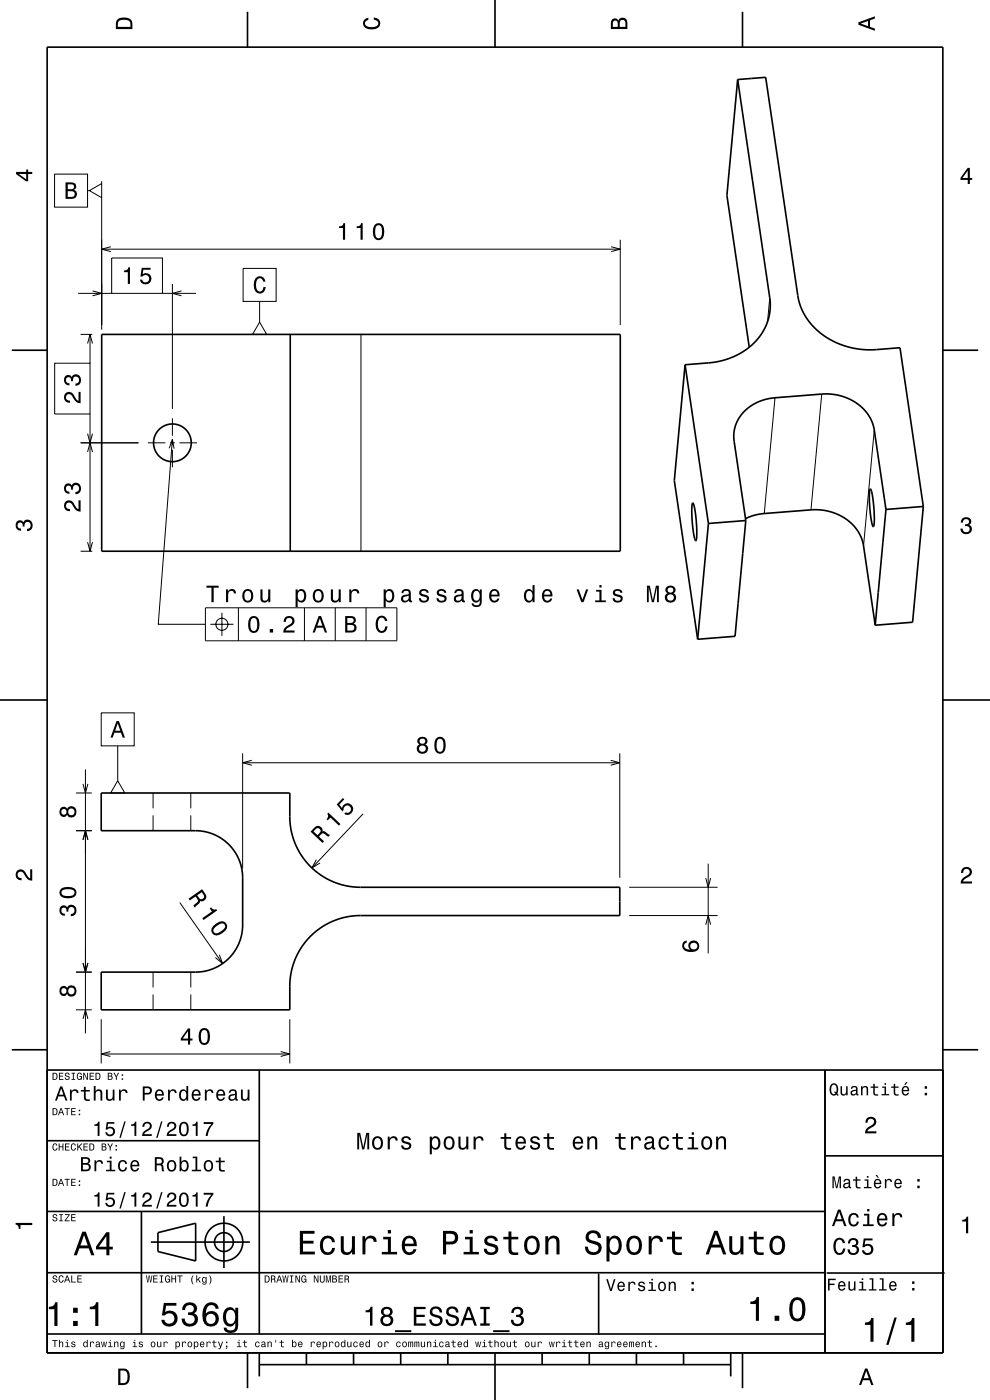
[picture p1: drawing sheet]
<svg xmlns="http://www.w3.org/2000/svg" width="210mm" height="297mm" viewBox="0 0 210 297" stroke-linecap="round" stroke-linejoin="round" font-family="sans-serif">
<g fill="none" stroke="#000" stroke-width=".21">
<path d="M11.6 36.9h7v7h-7zM21.6 38.4v.5M18.6 40.4h.4M19 40.4l2.6-1.5v3zM21.6 41.9v28M21.6 52.9h110M23.5 52.3l-1.9 .6 1.9 .5M23.7 54.7h10.8v7.5h-10.8zM51.6 56.9h7v7h-7zM129.6 52.3l2 .6-2 .5M131.6 50.9v18M11.6 77.1h7.5v10.7h-7.5z"/>
<path d="M16.6 62.2h7.1M17.1 70.9h2.5M18.6 72.9l.5-2 .5 2M19.1 70.9v6.2M19.6 61.7l2 .5-2 .6M34.5 62.2h7.1M36.6 60.2v26.5M38.5 61.7l-1.9 .5 1.9 .6M55.1 68.3l1.5 2.6h-3zM55.1 63.9v4.4M76.6 70.9v46M163.3 63.2l-.5 5.1"/>
<path d="M17.1 93.9h12.3M18.6 92l.5 1.9 .5-1.9M18.6 95.9l.5-2 .5 2M19.1 87.8v29.1M31.4 93.9h3.7M35.9 95.1l.7-1.9 .3 2M36.1 93.9h1M36.6 93.2l-3 39.2h10M36.6 88.7v3.7M36.6 93.4v1M36.6 95.4v3.7M38.1 93.9h3.7"/>
<path d="M164.4 84.4l-2.3 24.5M174.3 83.6l-2.3 24.6M185.5 91.2l-2.3 24.6M17.1 116.9h2.5M18.6 115l.5 1.9 .5-1.9M43.6 128.9h40.6v7h-40.6zM44.6 132.4h4.9M47.1 130v4.9M50.6 128.9v7M64.6 128.9v7M71.1 128.9v7M77.6 128.9v7"/>
<path d="M21.5 151.2h7v7h-7zM25 158.2v7.4M51.5 159.8v24.4M131.5 159.8v26.4M16.1 176.2h3.4M16.1 168.2h3.4M17.6 178.2l.5-2 .5 2M17.6 166.3l.5 1.9 .5-1.9M18.1 163.2v56M25 165.6l1.5 2.6h-3zM32.5 168.2v3.3M32.5 173v3.2"/>
<path d="M40.5 168.2v3.3M40.5 173v3.2M51.5 161.8h80M53.4 161.3l-1.9 .5 1.9 .5M77 172.6l-10.8 11.5M129.5 161.3l2 .5-2 .5M38.1 191.5l9.1 12.9M67.1 182.4l-.9 1.7 1.7-1M133.5 194.2h18.7M133.5 188.2h18.7M149.7 196.2l.5-2 .5 2M149.7 186.3l.5 1.9 .5-1.9"/>
<path d="M150.2 183.2v19.1M16.1 214.2h3.4M16.1 206.2h3.4M17.6 216.2l.5-2 .5 2M17.6 204.3l.5 1.9 .5-1.9M21.5 216.2v9.4M32.5 206.2v3.3M32.5 211v3.2M40.5 206.2v3.3M40.5 211v3.2M46.5 202.5l.7 1.9-1.5-1.3M61.5 216.2v9.4"/>
<path d="M21.5 223.6h40M23.4 223.1l-1.9 .5 1.9 .5M59.5 223.1l2 .5-2 .5"/>
<circle cx="47.1" cy="132.4" r="1.28"/>
</g>
<g fill="none" stroke="#000" stroke-width=".35">
<path d="M10 10h190v277h-190zM52.5 2.5v7.5M105 0v10M156.5 16.9l5.9-.5 6.9 46.5 .6 2.3 1 2 1.5 1.9 2.1 1.9 2.2 1.4 2.3 .9 2.4 .6 2.5 .3 7-.4 5 33.6M156.5 16.9l6.8 46.3 .1 1.5-.2 1.9-.6 2.2-1.3 2.3-1.7 2-2.2 1.7-2.4 1.1-2.5 .8-7.2 .7M156.5 16.9l-2.3 24.5 4.7 32.3M157.5 2.5v7.5M2.5 74.3h7.5M21.6 70.9h110v46h-110zM61.6 70.9v46M145.3 77.4l-2.3 24.5 5 33.7M145.3 77.4l5 33.7"/>
<path d="M200 74.3h7.5M146.9 106.8v-.1a8.9 8.9 0 0 1 .8 4.3l.1 2.2a1.62 1.62 0 0 1-.2 1.5l-.4-1.3-.4-2.7-.1-2.5zM150.3 111.1l-2.3 24.5M158.1 110a11 11 0 0 1 4-1.1l9.9-.7a10.2 10.2 0 0 1 11.1 7l2.6 17.4M158.2 110.4l-2.3 24.6-7.9 .6M158.2 110.4l-7.9 .7M184.6 103.7l.3 .5 .3 1.6 .3 4.5a1.6 1.6 0 0 1-.3 1.4l-.3-1.1-.4-2.6-.1-2.8zM187.9 108.1l-2.4-16.9a9.9 9.9 0 0 0-10.2-7.6l-10.9 .8a8.9 8.9 0 0 0-8.8 7.9l.1 1.3 2.5 16.8M187.9 108.1l-2.2 24.5M195.9 107.4l-2.3 24.6-7.9 .6M195.9 107.4l-8 .7M0 148.5h10"/>
<path d="M200 148.5h10M21.5 168.2h40v5.5l.2 2.3 .8 2.6 1.3 2.7 1.9 2.3 2.5 2.1 2.6 1.4 3.1 .9 2.5 .2h55.1v6h-55.3l-2.5 .3-2.4 .6-2.5 1.2-2.2 1.6-2 2.2-1.5 2.3-.9 2.3-.6 2.5-.1 7h-40v-8h20a10 10 0 0 0 10-10v-10a10 10 0 0 0-10-10h-20zM2.5 222.7h7.5M10 227h190M55 227v56M175 227v60M200 222.7h7.5M10 257h165M10 242h45M30 257v26M47.5 258v11M175 245.2h25"/>
<path d="M10 270h165M32 263.5h21M33.5 261.5l8-2v8l-8-2zM127 270.2v13M175.4 270.1h25M10 283h165M52.5 287v7.5M55 289.5h100M55 287v5M65 287v2.5M75 287v2.5M85 287v2.5"/>
<path d="M95 287v2.5M105 287v10M115 287v2.5M125 287v2.5M135 287v2.5M145 287v2.5M155 287v5M157.5 287v7.5"/>
<circle cx="36.6" cy="93.9" r="4"/>
<circle cx="47.5" cy="263.5" r="2"/>
<circle cx="47.5" cy="263.5" r="4"/>
</g>
<g fill="#000">
<path d="M25 4a2.2 2.2 0 0 0-.4 2.2h3.5v-1.2a1.42 1.42 0 0 0-1.8-1.3zM25.3 4.4a2.13 2.13 0 0 1 2.3 .3l.1 1h-2.7l.1-1z" fill-rule="evenodd"/>
<path d="M77.3 4.2l.8-.4v.4a.7 .7 0 0 0-.7 .5 .7 .7 0 0 0 .4 .8 1.7 1.7 0 0 0 2.5-.5 .9 .9 0 0 0-1-.8v-.5a1.24 1.24 0 0 1 1.4 1.1 1.24 1.24 0 0 1-1.1 1.4 2.22 2.22 0 0 1-2.5-.7l-.1-.5z" fill-rule="evenodd"/>
<path d="M129.8 4.2l-.2 .7v1.3h3.5v-1.4a.98 .98 0 0 0-.8-1 .98 .98 0 0 0-1.1 .6 .83 .83 0 0 0-1.4-.2zM130.1 4.5a.54 .54 0 0 1 .7-.1 .54 .54 0 0 1 .2 .6v.7h-1zM131.6 4.4a.62 .62 0 0 1 .7-.1 .62 .62 0 0 1 .4 .6v.8h-1.2z" fill-rule="evenodd"/>
<path d="M182.1 4.7v.6l3.5 1.2v-.4l-1-.4v-1.4l1-.4v-.4zM182.6 5l1.5-.5v1z" fill-rule="evenodd"/>
<path d="M3.4 36.5v.4l2.1 1.6h.5v-1.6h.8v-.4h-.8v-.5h-.4v.5zM4 36.9h1.6v1.1z" fill-rule="evenodd"/>
<path d="M205.3 35.6l-1.6 2.1v.5h1.6v.8h.4v-.8h.5v-.4h-.5v-2.2zM205.3 36.2v1.6h-1.1z" fill-rule="evenodd"/>
<path d="M13.9 38.7v3.5h1.3a.98 .98 0 0 0 1.1-.7 .98 .98 0 0 0-.6-1.2 .86 .86 0 0 0 .4-1 .86 .86 0 0 0-.9-.6zM14.4 39.1h.7a.53 .53 0 0 1 .6 .5 .53 .53 0 0 1-.6 .5h-.7zM14.4 40.6h.7a.61 .61 0 0 1 .7 .5 .61 .61 0 0 1-.6 .7h-.8z" fill-rule="evenodd"/>
<path d="M71.9 48v.4h.8v2.5h.5v-3.6h-.3a.77 .77 0 0 1-1 .7zM75.7 48v.4h.8v2.5h.4v-3.6h-.3a.77 .77 0 0 1-.9 .7zM79.4 47.8a2.66 2.66 0 0 0 .4 3 1.14 1.14 0 0 0 1.6-.9 2.31 2.31 0 0 0-.6-2.4l-.5-.2-.5 .2zM80 47.8h.6a2.37 2.37 0 0 1 0 2.7h-.6a2.38 2.38 0 0 1 0-2.7z" fill-rule="evenodd"/>
<path d="M26.3 57.4v.3h.8v2.5h.5v-3.5h-.4a.77 .77 0 0 1-.9 .7zM30.1 56.8l-.3 1.9h.4a.79 .79 0 0 1 1.2-.2 .79 .79 0 0 1 0 1.2 .79 .79 0 0 1-1.2-.1v-.3h-.5a1.21 1.21 0 0 0 1.5 1.1 1.21 1.21 0 0 0 .8-1.7 1.21 1.21 0 0 0-1.7-.5l.1-1h1.5v-.4z" fill-rule="evenodd"/>
<path d="M54.2 59.1a1.19 1.19 0 0 1 1.3-.4 1.19 1.19 0 0 1 .8 1h-.5a.7 .7 0 0 0-.5-.6 .7 .7 0 0 0-.8 .3 1.7 1.7 0 0 0 .6 2.5 .9 .9 0 0 0 .8-1h.5a1.24 1.24 0 0 1-1.1 1.4 1.24 1.24 0 0 1-1.4-1.1v-1.5z" fill-rule="evenodd"/>
<path d="M13.9 83.5a1.2 1.2 0 0 0-.2 1.3 1.2 1.2 0 0 0 1.1 .7v-.5a.7 .7 0 0 1-.8-.5 .7 .7 0 0 1 .5-.9 .7 .7 0 0 1 .9 .5 1.8 1.8 0 0 0 1.7 1.4v-2.4h-.4v1.9a2.2 2.2 0 0 1-1.2-1.4 1.11 1.11 0 0 0-1.6-.1zM13.8 79.8a1.17 1.17 0 0 0-.2 1.3 1.17 1.17 0 0 0 1.1 .7v-.5a.62 .62 0 0 1-.7-.3 .62 .62 0 0 1 .2-.8 .62 .62 0 0 1 .8 .2l.1 .5h.4a.72 .72 0 0 1 .4-1 .72 .72 0 0 1 .9 .5 .72 .72 0 0 1-.5 .9l-.3 .1v.4a1.18 1.18 0 0 0 1.2-1.5 1.18 1.18 0 0 0-1.8-.6l-.2 .3a.86 .86 0 0 0-1.4-.2z" fill-rule="evenodd"/>
<path d="M3.6 110.6a.86 .86 0 0 1 1.4 .2 1.06 1.06 0 0 1 1.2-.5 1.06 1.06 0 0 1 .7 1.2 1.1 1.1 0 0 1-1.2 1.2v-.5a.71 .71 0 0 0 .8-1 .71 .71 0 0 0-1.3-.1v.6h-.4a.61 .61 0 0 0-.3-.8 .61 .61 0 0 0-.8 .3 .61 .61 0 0 0 .2 .8l.6 .1v.5a1.15 1.15 0 0 1-1.2-.7 1.15 1.15 0 0 1 .3-1.3z" fill-rule="evenodd"/>
<path d="M13.9 106.5a1.2 1.2 0 0 0-.2 1.3 1.2 1.2 0 0 0 1.1 .7v-.5a.7 .7 0 0 1-.8-.5 .7 .7 0 0 1 .5-.9 .7 .7 0 0 1 .9 .5 1.8 1.8 0 0 0 1.7 1.4v-2.4h-.4v1.9a2.23 2.23 0 0 1-1.2-1.4 1.1 1.1 0 0 0-1.6-.1zM13.8 102.8a1.17 1.17 0 0 0-.2 1.3 1.17 1.17 0 0 0 1.1 .7v-.5a.62 .62 0 0 1-.7-.3 .62 .62 0 0 1 .2-.8 .62 .62 0 0 1 .8 .2l.1 .5h.4a.72 .72 0 0 1 .4-1 .72 .72 0 0 1 .9 .5 .72 .72 0 0 1-.5 .9l-.3 .1v.4a1.18 1.18 0 0 0 1.2-1.5 1.18 1.18 0 0 0-1.8-.6l-.2 .3a.86 .86 0 0 0-1.4-.2z" fill-rule="evenodd"/>
<path d="M204.1 110a1.08 1.08 0 0 1 1.4-.2 1.08 1.08 0 0 1 .4 1.3l-.3 .3a1.06 1.06 0 0 1 .5 1.2 1.06 1.06 0 0 1-1.2 .7 1.1 1.1 0 0 1-1.2-1.2h.5a.71 .71 0 0 0 1 .8 .71 .71 0 0 0 .1-1.3h-.6v-.4a.61 .61 0 0 0 .8-.3 .61 .61 0 0 0-.2-.8 .61 .61 0 0 0-.9 .2l-.1 .6h-.5z" fill-rule="evenodd"/>
<path d="M43.8 124.3v.4h1.1v3.1h.4v-3.1h1.1v-.4zM47.9 125v2.8h.5v-1.6a.66 .66 0 0 1 .3-.8 .66 .66 0 0 1 .9 .3v.2h.5a.89 .89 0 0 0-.7-.9 .89 .89 0 0 0-1 .5v-.5zM51.7 125.3a1.53 1.53 0 0 0 .9 2.5 1.48 1.48 0 0 0 1.1-1.4 1.48 1.48 0 0 0-1.1-1.5l-.5 .1zM52 125.6a.67 .67 0 0 1 .7-.2 .67 .67 0 0 1 .5 .5 1.11 1.11 0 0 1-.6 1.6 1.17 1.17 0 0 1-.6-1.9zM55.2 125v1.8a.89 .89 0 0 0 .7 1 .89 .89 0 0 0 1-.5v.5h.4v-2.8h-.4v1.6a.65 .65 0 0 1-.4 .8 .65 .65 0 0 1-.8-.3v-2.1zM62.7 125v3.8h.4v-1.5a.93 .93 0 0 0 1 .5 .93 .93 0 0 0 .8-.8 1.5 1.5 0 0 0-1-2.1l-.4 .2-.4 .4v-.5zM63.3 125.6a.63 .63 0 0 1 .7-.2 .63 .63 0 0 1 .5 .5 1.13 1.13 0 0 1-.7 1.5 1.18 1.18 0 0 1-.5-1.8zM66.6 125.3a1.53 1.53 0 0 0 .9 2.5 1.48 1.48 0 0 0 1.2-1.4 1.48 1.48 0 0 0-1.2-1.5l-.5 .1zM67 125.6a.67 .67 0 0 1 .7-.2 .67 .67 0 0 1 .5 .5 1.11 1.11 0 0 1-.7 1.6 1.17 1.17 0 0 1-.5-1.9zM70.2 125v1.8a.89 .89 0 0 0 .6 1 .89 .89 0 0 0 1.1-.5v.5h.4v-2.8h-.5v1.6a.65 .65 0 0 1-.3 .8 .65 .65 0 0 1-.9-.3v-2.1zM74.1 125v2.8h.4v-1.6a.66 .66 0 0 1 .4-.8 .66 .66 0 0 1 .8 .3l.1 .2h.4a.89 .89 0 0 0-.7-.9 .89 .89 0 0 0-1 .5v-.5zM81.4 125v3.8h.4v-1.5a.93 .93 0 0 0 1 .5 .93 .93 0 0 0 .8-.8 1.5 1.5 0 0 0-1-2.1l-.4 .2-.4 .4v-.5zM82 125.6a.63 .63 0 0 1 .7-.2 .63 .63 0 0 1 .4 .5 1.13 1.13 0 0 1-.6 1.5 1.18 1.18 0 0 1-.5-1.8zM85.4 125.2l-.2 .6h.4a.55 .55 0 0 1 .6-.5 .55 .55 0 0 1 .4 .8h-.2a1 1 0 0 0-1 .2 1 1 0 0 0-.3 1.1 .93 .93 0 0 0 1.6 0l.2 .3 .5 .1v-.4h-.2l-.1-1.6a1.02 1.02 0 0 0-1.7-.6zM85.6 126.7l1.1-.3a.77 .77 0 0 1-.2 .8 .77 .77 0 0 1-.9 .1zM89.2 125.2a.76 .76 0 0 0-.3 .8 .76 .76 0 0 0 .8 .5l.8 .4a.63 .63 0 0 1-.6 .6 .63 .63 0 0 1-.6-.6h-.5a1.07 1.07 0 0 0 1.2 .9 1.07 1.07 0 0 0 1-1.2l-.5-.3-1-.3a.54 .54 0 0 1 .4-.7 .54 .54 0 0 1 .6 .5h.4a1.03 1.03 0 0 0-.7-.9 1.03 1.03 0 0 0-1 .3zM92.9 125.2a.76 .76 0 0 0-.2 .8 .76 .76 0 0 0 .7 .5l.9 .4a.63 .63 0 0 1-.6 .6 .63 .63 0 0 1-.7-.6h-.4a1.07 1.07 0 0 0 1.2 .9 1.07 1.07 0 0 0 .9-1.2l-.4-.3-1.1-.3a.54 .54 0 0 1 .4-.7 .54 .54 0 0 1 .6 .5h.5a1.03 1.03 0 0 0-.7-.9 1.03 1.03 0 0 0-1.1 .3zM96.6 125.2l-.2 .6h.4a.55 .55 0 0 1 .6-.5 .55 .55 0 0 1 .4 .8h-.2a1 1 0 0 0-1 .2 1 1 0 0 0-.3 1.1 .93 .93 0 0 0 1.7 0l.1 .3 .5 .1v-.4h-.2v-1.6a1.02 1.02 0 0 0-1.8-.6zM96.8 126.7l1.1-.3a.77 .77 0 0 1-.2 .8 .77 .77 0 0 1-.9 .1zM100.2 125.3a1.57 1.57 0 0 0 .8 2.5l.4-.1 .4-.4a.73 .73 0 0 1-.3 1 .73 .73 0 0 1-1-.3h-.5a1.1 1.1 0 0 0 1.3 .8 1.1 1.1 0 0 0 .9-1.2v-2.6h-.4v.5l-.4-.4a.9 .9 0 0 0-1.2 .2zM100.6 125.6a.63 .63 0 0 1 .7-.2 .63 .63 0 0 1 .4 .5 1.11 1.11 0 0 1-.6 1.5 1.19 1.19 0 0 1-.5-1.8zM104.1 125.3a1.54 1.54 0 0 0 .7 2.5 1.06 1.06 0 0 0 1.1-.8h-.4l-.2 .3-.4 .1a.76 .76 0 0 1-.7-.9h1.8a1.17 1.17 0 0 0-.5-1.3 1.17 1.17 0 0 0-1.4 .1zM104.4 125.5a.66 .66 0 0 1 .8-.1 .66 .66 0 0 1 .3 .7h-1.3zM111.4 125.3a1.58 1.58 0 0 0 .8 2.5l.4-.1 .4-.4v.5h.4v-3.7h-.4v1.4a.9 .9 0 0 0-1.6-.2zM111.8 125.6a.62 .62 0 0 1 .7-.2 .62 .62 0 0 1 .4 .5 1.12 1.12 0 0 1-.6 1.5 1.19 1.19 0 0 1-.5-1.8zM115.3 125.3a1.55 1.55 0 0 0 .8 2.5 1.06 1.06 0 0 0 1-.8h-.4l-.2 .3-.4 .1a.76 .76 0 0 1-.7-.9h1.8a1.17 1.17 0 0 0-.5-1.3 1.17 1.17 0 0 0-1.4 .1zM115.6 125.5a.66 .66 0 0 1 .8-.1 .66 .66 0 0 1 .3 .7h-1.3zM122.3 125l1 2.8h.5l1-2.8h-.5l-.8 2.2-.7-2.2zM126.5 125.1v.4h.6v1.9h-.9v.4h2.3v-.4h-.9v-2.3zM127.1 124.1v.5h.5v-.5zM130.3 125.2a.76 .76 0 0 0-.3 .8 .76 .76 0 0 0 .8 .5l.8 .4a.63 .63 0 0 1-.6 .6 .63 .63 0 0 1-.6-.6h-.5a1.07 1.07 0 0 0 1.2 .9 1.07 1.07 0 0 0 1-1.2l-.5-.3-1-.3a.54 .54 0 0 1 .4-.7 .54 .54 0 0 1 .6 .5h.4a1.03 1.03 0 0 0-.7-.9 1.03 1.03 0 0 0-1 .3zM137.2 124.3v3.5h.4v-3.2l.7 3.2h.4l.7-3.2v3.2h.3v-3.5h-.6l-.6 3-.7-3zM141.4 124.5a.84 .84 0 0 0 .2 1.4 1.11 1.11 0 0 0-.4 1.5 1.11 1.11 0 0 0 1.5 .4 1.03 1.03 0 0 0 .7-.9 1.03 1.03 0 0 0-.5-1 .89 .89 0 0 0 .4-1.1 .89 .89 0 0 0-1.1-.6zM141.5 126.8a.71 .71 0 0 1 1.4 0 .71 .71 0 0 1-1.4 0zM141.6 125.2a.6 .6 0 0 1 1.2 0 .6 .6 0 0 1-1.2 0z" fill-rule="evenodd"/>
<path d="M52.9 131.1a2.68 2.68 0 0 0 .4 3.1 1.14 1.14 0 0 0 1.7-.9 2.31 2.31 0 0 0-.6-2.5l-.6-.1-.5 .1zM53.5 131.2h.7a2.38 2.38 0 0 1 0 2.6h-.7a2.38 2.38 0 0 1 0-2.6zM57.2 133.4v.8h.7v-.8zM60.5 131l-.3 .9h.4a.7 .7 0 0 1 .5-.8 .7 .7 0 0 1 .9 .5 .7 .7 0 0 1-.5 .9 1.81 1.81 0 0 0-1.4 1.7h2.4v-.4h-1.9a2.23 2.23 0 0 1 1.5-1.2 1.13 1.13 0 0 0 .1-1.7 1.13 1.13 0 0 0-1.7 .1z" fill-rule="evenodd"/>
<path d="M67.6 130.7l-1.3 3.5h.5l.3-1h1.4l.4 1h.5l-1.3-3.5zM67.8 131.2l.6 1.5h-1.1z" fill-rule="evenodd"/>
<path d="M73.2 130.7v3.5h1.3a.98 .98 0 0 0 1.1-.7 .98 .98 0 0 0-.6-1.2 .86 .86 0 0 0 .4-1 .86 .86 0 0 0-.9-.6zM73.7 131.1h.7a.53 .53 0 0 1 .6 .6 .53 .53 0 0 1-.6 .4h-.7zM73.7 132.6h.7a.61 .61 0 0 1 .8 .5 .61 .61 0 0 1-.7 .7h-.8z" fill-rule="evenodd"/>
<path d="M80 131.1a1.19 1.19 0 0 1 1.3-.4 1.19 1.19 0 0 1 .9 1h-.5a.7 .7 0 0 0-.5-.6 .7 .7 0 0 0-.8 .3 1.69 1.69 0 0 0 .6 2.5 .9 .9 0 0 0 .7-1h.5a1.24 1.24 0 0 1-1 1.4 1.24 1.24 0 0 1-1.4-1.1v-1.5z" fill-rule="evenodd"/>
<path d="M24.7 153l-1.3 3.5h.5l.4-1.1h1.4l.3 1.1h.5l-1.3-3.5zM25 153.5l.5 1.5h-1.1z" fill-rule="evenodd"/>
<path d="M88.8 156.5a.83 .83 0 0 0 .2 1.4 1.11 1.11 0 0 0-.4 1.6 1.11 1.11 0 0 0 1.5 .3 1.03 1.03 0 0 0 .7-.9 1.03 1.03 0 0 0-.6-1 .88 .88 0 0 0 .4-1.1 .88 .88 0 0 0-1-.5zM88.9 158.8a.71 .71 0 0 1 1.4 0 .71 .71 0 0 1-1.4 0zM89 157.3a.6 .6 0 0 1 1.2 0 .6 .6 0 0 1-1.2 0zM92.4 156.8a2.68 2.68 0 0 0 .4 3 1.13 1.13 0 0 0 1.7-.9 2.31 2.31 0 0 0-.6-2.5l-.6-.1-.5 .1zM93 156.8h.7a2.38 2.38 0 0 1 0 2.6h-.7a2.38 2.38 0 0 1 0-2.6z" fill-rule="evenodd"/>
<path d="M12.9 171.4a1.06 1.06 0 0 0-.2 1.4 1.06 1.06 0 0 0 1.3 .4l.2-.3a1.11 1.11 0 0 0 1.6 .4 1.11 1.11 0 0 0 .3-1.6 1.03 1.03 0 0 0-.9-.7 1.03 1.03 0 0 0-1 .6l-.1-.2a.85 .85 0 0 0-1.2 0zM14.4 172.2a.75 .75 0 0 1 1.5 0 .75 .75 0 0 1-1.5 0zM13 172.2a.6 .6 0 0 1 1.2 0 .6 .6 0 0 1-1.2 0z" fill-rule="evenodd"/>
<path d="M66.7 175.6l-.8 .8 2.5 2.4 .3-.3-1-1a1.09 1.09 0 0 1 1-.7l1 .7 .3-.4-1.2-.8-.4 .1a.97 .97 0 0 0-.5-1.1 .97 .97 0 0 0-1.2 .3zM66.9 176a.6 .6 0 0 1 .9-.1 .6 .6 0 0 1-.1 .9l-.3 .4-.9-.8z" fill-rule="evenodd"/>
<path d="M69.7 172.4l-.3 .2a.77 .77 0 0 1-.1 1.2l.2 .2 .6-.6 1.8 1.7 .3-.3zM72.7 169.3l-1.3 1.3 1.2 1.5 .3-.3a.8 .8 0 0 1 .7-1 .8 .8 0 0 1 .8 .9 .8 .8 0 0 1-1.1 .6l-.3 .3a1.21 1.21 0 0 0 1.8-.3 1.21 1.21 0 0 0-.6-1.7 1.21 1.21 0 0 0-1.6 .8l-.6-.7 1-1.1z" fill-rule="evenodd"/>
<path d="M3.6 184.7a1.22 1.22 0 0 1 2 .8l.4 .5 .4 .3v-1.9h.4v2.4a1.8 1.8 0 0 1-1.7-1.4 .71 .71 0 0 0-.9-.5 .71 .71 0 0 0-.5 .9 .71 .71 0 0 0 .9 .5v.4a1.19 1.19 0 0 1-1.2-.6 1.19 1.19 0 0 1 .2-1.4z" fill-rule="evenodd"/>
<path d="M12.9 192.3a1.17 1.17 0 0 0-.2 1.3 1.17 1.17 0 0 0 1.1 .7v-.5a.62 .62 0 0 1-.8-.3 .62 .62 0 0 1 .3-.8 .62 .62 0 0 1 .8 .2v.5h.4a.72 .72 0 0 1 .4-.9 .72 .72 0 0 1 1 .4 .72 .72 0 0 1-.5 .9l-.4 .1v.5a1.18 1.18 0 0 0 1.2-1.6 1.18 1.18 0 0 0-1.8-.5l-.2 .2a.86 .86 0 0 0-1.3-.2zM13.1 188.5a1.13 1.13 0 0 0-.5 1.2 1.13 1.13 0 0 0 1 .8 2.27 2.27 0 0 0 2.5-.6 1.14 1.14 0 0 0-.9-1.7 2.9 2.9 0 0 0-2.1 .3zM13.1 189a2.38 2.38 0 0 1 2.6 0v.7a2.38 2.38 0 0 1-2.6 0z" fill-rule="evenodd"/>
<path d="M40 190.6l.3 .4 1.2-.8a.85 .85 0 0 1 .2 1.3l-.7 .6 .3 .5 1.1-1.1v-.4a.97 .97 0 0 0 1.2-.3 .97 .97 0 0 0-.1-1.2l-.6-1zM41.8 189.9l1-.6a1.1 1.1 0 0 1 .4 1.1 .6 .6 0 0 1-.5 .4 .6 .6 0 0 1-.6-.4z" fill-rule="evenodd"/>
<path d="M44.5 192.7l.5 .7-2.1 1.4 .3 .4 2.9-2.1-.2-.2a.77 .77 0 0 1-1.1-.4zM45.2 196.5a1.14 1.14 0 0 0-.2 1.5 1.14 1.14 0 0 0 1.5 .3 2.3 2.3 0 0 0 1.7-1.9 1.15 1.15 0 0 0-1.7-.8zM45.6 196.7a2.14 2.14 0 0 1 1.8-.8l.4 .6a2.39 2.39 0 0 1-2.2 1.5l-.4-.6z" fill-rule="evenodd"/>
<path d="M145 199.9a1.33 1.33 0 0 0-.1 1.4 1.33 1.33 0 0 0 1.3 .6 1.63 1.63 0 0 0 2.1-1.2 1.15 1.15 0 0 0-1.5-1.1 1.15 1.15 0 0 0-.4 1.9 1.02 1.02 0 0 1-1.3-.9 .58 .58 0 0 1 .6-.6v-.5zM146.4 200.7a.75 .75 0 0 1 1.5 0 .75 .75 0 0 1-1.5 0z" fill-rule="evenodd"/>
<path d="M204.2 184.2a1.18 1.18 0 0 1 1.9 .3 1.18 1.18 0 0 1-1 1.7l-.5 .4-.3 .4h1.9v.4h-2.4a1.81 1.81 0 0 1 1.4-1.7 .71 .71 0 0 0 .5-.9 .71 .71 0 0 0-.9-.5 .71 .71 0 0 0-.5 .9h-.5z" fill-rule="evenodd"/>
<path d="M12.9 209.4a1.05 1.05 0 0 0-.2 1.4 1.05 1.05 0 0 0 1.3 .4l.2-.3a1.11 1.11 0 0 0 1.6 .4 1.11 1.11 0 0 0 .3-1.6 1.03 1.03 0 0 0-.9-.7 1.03 1.03 0 0 0-1 .6l-.1-.2a.84 .84 0 0 0-1.2 0zM14.4 210.2a.75 .75 0 0 1 1.5 0 .75 .75 0 0 1-1.5 0zM13 210.2a.6 .6 0 0 1 1.2 0 .6 .6 0 0 1-1.2 0z" fill-rule="evenodd"/>
<path d="M11.1 227.6v1.5h.5a.77 .77 0 0 0 .6-.8 .77 .77 0 0 0-.6-.7zM11.3 227.8a.58 .58 0 0 1 .7 .5 .58 .58 0 0 1-.7 .6zM12.5 227.6v1.5h.9v-.2h-.7v-.5h.7v-.2h-.7v-.4h.7v-.2zM13.9 227.7a.53 .53 0 0 0 0 .6 .53 .53 0 0 0 .6 .2 .32 .32 0 0 1-.2 .5 .32 .32 0 0 1-.4-.4h-.2a.5 .5 0 0 0 .7 .5 .5 .5 0 0 0 .1-.8l-.3-.1a.28 .28 0 0 1-.2-.4 .28 .28 0 0 1 .4-.1 .28 .28 0 0 1 .2 .3h.1a.51 .51 0 0 0-.3-.4 .51 .51 0 0 0-.5 .1zM15.2 227.6v.2h.3v1.1h-.3v.2h.7v-.2h-.2v-1.1h.2v-.2zM16.4 227.8l-.1 .2a.69 .69 0 0 0 0 .8 .69 .69 0 0 0 .8 .3l.2-.2 .1 .2v-.8h-.6v.2h.4l-.2 .4a.6 .6 0 0 1-.5-.6 .6 .6 0 0 1 .5-.6l.2 .3h.2l-.1-.2a.51 .51 0 0 0-.9 0zM17.7 227.6v1.5h.1v-1.2l.6 1.2h.2v-1.5h-.1v1.2l-.6-1.2zM19 227.6v1.5h1v-.2h-.8v-.5h.7v-.2h-.7v-.4h.7v-.2zM20.3 227.6v1.5h.5a.77 .77 0 0 0 .6-.8 .77 .77 0 0 0-.6-.7zM20.5 227.8a.58 .58 0 0 1 .6 .5 .58 .58 0 0 1-.6 .6zM22.9 227.6v1.5h.5a.42 .42 0 0 0 .5-.3 .42 .42 0 0 0-.3-.5l.2-.2-.1-.4zM23.1 227.8h.3a.23 .23 0 0 1 .2 .2 .23 .23 0 0 1-.2 .2h-.3zM23.1 228.4h.3a.26 .26 0 0 1 .3 .2 .26 .26 0 0 1-.3 .3h-.3zM24.1 227.6l.5 .9v.6h.2v-.6l.5-.9h-.3l-.3 .7-.4-.7zM25.8 228.8v.3h.3v-.3zM25.8 227.9v.3h.3v-.3z" fill-rule="evenodd"/>
<path d="M11.1 235.1v1.5h.5a.77 .77 0 0 0 .6-.8 .77 .77 0 0 0-.6-.7zM11.3 235.3a.58 .58 0 0 1 .7 .5 .58 .58 0 0 1-.7 .6zM12.8 235.1l-.5 1.5h.2l.2-.5h.6l.1 .5h.2l-.5-1.5zM13 235.3l.2 .7h-.5zM13.7 235.1v.2h.5v1.3h.2v-1.3h.4v-.2zM15.1 235.1v1.5h1v-.2h-.8v-.5h.7v-.2h-.7v-.4h.7v-.2zM16.7 236.3v.3h.3v-.3zM16.7 235.4v.3h.3v-.3z" fill-rule="evenodd"/>
<path d="M12.8 230.5l-1.1 3h.4l.3-.9h1.2l.3 .9h.4l-1.1-3zM13 230.9l.4 1.3h-.9zM14.8 231.2v2.3h.4v-1.3a.57 .57 0 0 1 .3-.7 .57 .57 0 0 1 .7 .2l.1 .2h.3a.76 .76 0 0 0-.5-.8 .76 .76 0 0 0-.9 .4v-.3zM17.8 230.6v.6h-.7v.4h.7v1.5a.89 .89 0 0 0 1.3 .4v-.3l-.8-.1-.1-.4v-1.1h.9v-.4h-.9v-.6zM19.9 230.4v3.1h.4v-1.4a.54 .54 0 0 1 .3-.6 .54 .54 0 0 1 .7 .3v1.7h.4v-1.5a.76 .76 0 0 0-.5-.9 .76 .76 0 0 0-.9 .4v-1.1zM22.5 231.2v1.5a.76 .76 0 0 0 .5 .8 .76 .76 0 0 0 .9-.4v.4h.4v-2.3h-.4v1.3a.55 .55 0 0 1-.3 .7 .55 .55 0 0 1-.7-.3v-1.7zM25.2 231.2v2.3h.4v-1.3a.57 .57 0 0 1 .3-.7 .57 .57 0 0 1 .7 .2l.1 .2h.4a.77 .77 0 0 0-.6-.8 .77 .77 0 0 0-.9 .4v-.3zM30.3 230.5v3h.4v-1.3a1.15 1.15 0 0 0 1.5-.9 .8 .8 0 0 0-.9-.8zM30.7 230.8a.95 .95 0 0 1 1.1 .3 .52 .52 0 0 1-.1 .6 .52 .52 0 0 1-.5 .1h-.5zM33.1 231.4a1.33 1.33 0 0 0 .7 2.2 .91 .91 0 0 0 .9-.8h-.4l-.1 .3-.4 .1a.65 .65 0 0 1-.6-.8h1.6a1 1 0 0 0-.5-1.1 1 1 0 0 0-1.2 .1zM33.4 231.6a.57 .57 0 0 1 .7-.1 .57 .57 0 0 1 .3 .6h-1.2zM35.7 231.2v2.3h.3v-1.3a.57 .57 0 0 1 .3-.7 .57 .57 0 0 1 .8 .2v.2h.4a.77 .77 0 0 0-.6-.8 .77 .77 0 0 0-.9 .4v-.3zM38.2 231.4a1.35 1.35 0 0 0 .7 2.2l.4-.1 .2-.4v.4h.4v-3.1h-.4v1.1a.77 .77 0 0 0-1.3-.1zM38.5 231.7a.53 .53 0 0 1 .6-.3 .53 .53 0 0 1 .4 .5 .96 .96 0 0 1-.6 1.3 1.02 1.02 0 0 1-.4-1.5zM40.9 231.4a1.33 1.33 0 0 0 .7 2.2 .91 .91 0 0 0 .9-.8h-.3l-.2 .3-.4 .1a.65 .65 0 0 1-.6-.8h1.6a1 1 0 0 0-.5-1.1 1 1 0 0 0-1.2 .1zM41.2 231.6a.57 .57 0 0 1 .7-.1 .57 .57 0 0 1 .3 .6h-1.2zM43.5 231.2v2.3h.3v-1.3a.57 .57 0 0 1 .3-.7 .57 .57 0 0 1 .8 .2v.2h.4a.77 .77 0 0 0-.6-.8 .77 .77 0 0 0-.9 .4v-.3zM46.1 231.4a1.33 1.33 0 0 0 .7 2.2 .91 .91 0 0 0 .9-.8h-.3l-.2 .3-.4 .1a.65 .65 0 0 1-.6-.8h1.6a1 1 0 0 0-.4-1.1 1 1 0 0 0-1.3 .1zM46.4 231.6a.57 .57 0 0 1 .7-.1 .57 .57 0 0 1 .3 .6h-1.2zM48.8 231.3l-.3 .5h.4a.47 .47 0 0 1 .6-.4 .47 .47 0 0 1 .3 .6l-.2 .1a.84 .84 0 0 0-1 .3 .84 .84 0 0 0 0 1 .9 .9 0 0 0 1.3-.2l.1 .2 .5 .1v-.3h-.2l-.1-1.4a.87 .87 0 0 0-.5-.7 .87 .87 0 0 0-.9 .2zM48.9 232.6l1-.3a.66 .66 0 0 1-.2 .7 .66 .66 0 0 1-.8 .1zM51.1 231.2v1.5a.76 .76 0 0 0 .5 .8 .76 .76 0 0 0 .9-.4v.4h.4v-2.3h-.4v1.3a.55 .55 0 0 1-.3 .7 .55 .55 0 0 1-.7-.3v-1.7z" fill-rule="evenodd"/>
<path d="M39.9 218.2l-1.6 2.1v.4h1.6v.9h.4v-.9h.5v-.4h-.5v-2.1zM39.9 218.8v1.5h-1.1zM42.4 218.5a2.68 2.68 0 0 0 .4 3.1 1.14 1.14 0 0 0 1.7-.9 2.31 2.31 0 0 0-.6-2.5l-.6-.1-.5 .1zM43 218.6h.7a2.37 2.37 0 0 1 0 2.6h-.7a2.38 2.38 0 0 1 0-2.6z" fill-rule="evenodd"/>
<path d="M176.2 230.1a1.45 1.45 0 0 0 .7 2.3l.5-.2 .3 .3 .2-.2-.3-.3a1.54 1.54 0 0 0-.5-2.2l-.6 .1zM176.6 230.2l.3-.1a1.2 1.2 0 0 1 .5 1.7l-.3-.3-.2 .2 .3 .3a.45 .45 0 0 1-.7-.1 1.63 1.63 0 0 1 .1-1.7zM178.3 230.4v1.3a.63 .63 0 0 0 .4 .7 .63 .63 0 0 0 .8-.3v.3h.3v-2h-.3v1.2a.46 .46 0 0 1-.3 .5 .46 .46 0 0 1-.6-.2v-1.5zM180.7 230.5l-.2 .5h.3a.39 .39 0 0 1 .5-.4 .39 .39 0 0 1 .2 .6h-.1a.65 .65 0 0 0-.9 .4 .65 .65 0 0 0 .5 .8l.6-.3 .1 .2 .4 .1v-.3h-.2v-1.2a.72 .72 0 0 0-.5-.5 .72 .72 0 0 0-.7 .1zM180.8 231.6l.8-.2a.55 .55 0 0 1-.2 .6 .55 .55 0 0 1-.6 .1zM182.6 230.4v2h.4v-1.1a.45 .45 0 0 1 .2-.6 .45 .45 0 0 1 .6 .2v1.5h.3v-1.3a.63 .63 0 0 0-.4-.7 .63 .63 0 0 0-.8 .3v-.3zM185.2 229.9v.6h-.5v.3h.5l.1 1.3a.74 .74 0 0 0 1 .3v-.3a.49 .49 0 0 1-.7-.2v-1.1h.7v-.3h-.7v-.6zM187.1 230.5v.3h.5v1.3h-.6v.3h1.6v-.3h-.7v-1.6zM187.6 229.8v.3h.4v-.3zM189.6 229.9v.6h-.6v.3h.6v1.3a.75 .75 0 0 0 1 .3v-.3a.49 .49 0 0 1-.7-.2v-1.1h.7v-.3h-.7v-.6zM192.2 229.6l-.4 .6h.2l.5-.6zM191.5 230.6a1.04 1.04 0 0 0-.2 1.2 1.04 1.04 0 0 0 1 .6l.5-.6h-.3l-.4 .4a.54 .54 0 0 1-.5-.7h1.3a.83 .83 0 0 0-.4-1 .83 .83 0 0 0-1 .1zM191.7 230.8l.2-.1a.47 .47 0 0 1 .5 .1 .47 .47 0 0 1 .1 .4h-.9zM196.2 231.8v.6h.4v-.6zM196.2 230.4v.6h.4v-.6z" fill-rule="evenodd"/>
<path d="M3.3 259.4h3.5v.5h-2.5v.8h-.3a.77 .77 0 0 0-.7-.9z" fill-rule="evenodd"/>
<path d="M11.3 257.7a.53 .53 0 0 0 0 .6 .53 .53 0 0 0 .6 .2 .32 .32 0 0 1-.2 .5 .32 .32 0 0 1-.4-.4h-.2a.5 .5 0 0 0 .7 .5 .5 .5 0 0 0 .1-.8l-.3-.1a.29 .29 0 0 1-.2-.4 .29 .29 0 0 1 .4-.1 .29 .29 0 0 1 .2 .3h.1a.51 .51 0 0 0-.3-.4 .51 .51 0 0 0-.5 .1zM12.6 257.6v.2h.3v1.1h-.3v.2h.7v-.2h-.2v-1.1h.2v-.2zM13.8 257.6v.2h.8l-.9 1.3h1.1v-.2h-.8l.8-1.3zM15.1 257.6v1.5h1v-.2h-.8v-.5h.7v-.2h-.7v-.4h.7v-.2z" fill-rule="evenodd"/>
<path d="M11.1 250.1v1.5h.5a.77 .77 0 0 0 .6-.8 .77 .77 0 0 0-.6-.7zM11.3 250.3a.58 .58 0 0 1 .7 .5 .58 .58 0 0 1-.7 .6zM12.8 250.1l-.5 1.5h.2l.2-.5h.6l.1 .5h.2l-.5-1.5zM13 250.3l.2 .7h-.5zM13.7 250.1v.2h.5v1.3h.2v-1.3h.4v-.2zM15.1 250.1v1.5h1v-.2h-.8v-.5h.7v-.2h-.7v-.4h.7v-.2zM16.7 251.3v.3h.3v-.3zM16.7 250.4v.3h.3v-.3z" fill-rule="evenodd"/>
<path d="M11.3 242.7l-.1 .3a.67 .67 0 0 0 0 .8 .67 .67 0 0 0 .8 .2l.2-.5h-.2l-.2 .4a.6 .6 0 0 1-.5-.6 .6 .6 0 0 1 .5-.6l.2 .3h.2l-.2-.3a.5 .5 0 0 0-.7 0zM12.4 242.6v1.5h.3v-.7h.6v.7h.2v-1.5h-.2v.6h-.6v-.6zM13.8 242.6v1.5h.9v-.2h-.7v-.5h.7v-.2h-.7v-.4h.7v-.2zM15.2 242.7l-.1 .3a.67 .67 0 0 0 0 .8 .67 .67 0 0 0 .8 .2l.2-.5h-.2l-.2 .4a.6 .6 0 0 1-.5-.6 .6 .6 0 0 1 .5-.6l.2 .3h.2l-.2-.3a.5 .5 0 0 0-.7 0zM16.4 242.6v1.5h.2v-.6l.2-.1 .5 .7h.2l-.6-.9 .6-.6h-.3l-.6 .7v-.7zM17.7 242.6v1.5h1v-.2h-.8v-.5h.7v-.2h-.7v-.4h.7v-.2zM19 242.6v1.5h.5a.77 .77 0 0 0 .6-.8 .77 .77 0 0 0-.6-.7zM19.2 242.8a.58 .58 0 0 1 .6 .5 .58 .58 0 0 1-.6 .6zM21.6 242.6v1.5h.5a.42 .42 0 0 0 .5-.3 .42 .42 0 0 0-.3-.5l.2-.2-.1-.4zM21.8 242.8h.3a.23 .23 0 0 1 .2 .2 .23 .23 0 0 1-.2 .2h-.3zM21.8 243.4h.3a.26 .26 0 0 1 .3 .2 .26 .26 0 0 1-.3 .3h-.3zM22.8 242.6l.5 .9v.6h.2v-.6l.5-.9h-.3l-.3 .7-.4-.7zM24.5 243.8v.3h.3v-.3zM24.5 242.9v.3h.3v-.3z" fill-rule="evenodd"/>
<path d="M17.2 245.5v3h1.1a.84 .84 0 0 0 .9-.6 .84 .84 0 0 0-.5-1 .74 .74 0 0 0 .4-.9 .74 .74 0 0 0-.8-.5zM17.6 245.8h.6a.45 .45 0 0 1 .5 .5 .45 .45 0 0 1-.5 .4h-.6zM17.6 247.1h.6a.52 .52 0 0 1 .7 .5 .52 .52 0 0 1-.6 .5h-.7zM20 246.2v2.3h.4v-1.3a.57 .57 0 0 1 .3-.7 .57 .57 0 0 1 .7 .2l.1 .2h.4a.77 .77 0 0 0-.6-.8 .77 .77 0 0 0-.9 .4v-.3zM22.7 246.2v.4h.6v1.6h-.8v.3h1.9v-.3h-.7v-2zM23.3 245.4v.4h.4v-.4zM25.3 246.4a1.31 1.31 0 0 0 .7 2.2 .91 .91 0 0 0 1-.9h-.4a.57 .57 0 0 1-.5 .5 .57 .57 0 0 1-.6-.5 .81 .81 0 0 1-.1-.9 .81 .81 0 0 1 .9-.4l.3 .5h.4a.93 .93 0 0 0-.7-.8 .93 .93 0 0 0-1 .3zM27.9 246.4a1.32 1.32 0 0 0 .7 2.2 .91 .91 0 0 0 .9-.8h-.4l-.1 .3-.4 .1a.65 .65 0 0 1-.6-.8h1.6a1 1 0 0 0-.5-1.1 1 1 0 0 0-1.2 .1zM28.2 246.6a.57 .57 0 0 1 .7-.1 .57 .57 0 0 1 .3 .6h-1.2zM32.8 245.5v3h.4v-1.3l.9 .1 .3 1.2h.4l-.2-1.3-.3-.2a.83 .83 0 0 0 .4-1 .83 .83 0 0 0-.9-.5zM33.2 245.8a.92 .92 0 0 1 1.1 .3 .52 .52 0 0 1-.1 .6 .52 .52 0 0 1-.5 .1h-.5zM35.7 246.4a1.24 1.24 0 0 0-.2 1.5 1.24 1.24 0 0 0 1.3 .6 1.25 1.25 0 0 0 .6-1.5 1.25 1.25 0 0 0-1.4-.8zM35.9 246.6a.58 .58 0 0 1 .7-.2 .58 .58 0 0 1 .4 .5 .8 .8 0 0 1 0 .9 .8 .8 0 0 1-.9 .4 1.17 1.17 0 0 1-.2-1.6zM38.1 245.4v3.1h.4v-.4a.79 .79 0 0 0 .8 .5 .79 .79 0 0 0 .7-.8 1.29 1.29 0 0 0-.9-1.7l-.3 .1-.3 .3v-1.1zM38.6 246.6a.54 .54 0 0 1 .6-.2 .54 .54 0 0 1 .4 .5 .97 .97 0 0 1-.5 1.3 1.01 1.01 0 0 1-.5-1.6zM40.9 245.4v.3h.6v2.5h-.8v.3h1.9v-.3h-.7v-2.8zM43.5 246.4a1.24 1.24 0 0 0-.2 1.5 1.24 1.24 0 0 0 1.3 .6 1.25 1.25 0 0 0 .6-1.5 1.25 1.25 0 0 0-1.4-.8zM43.8 246.6a.58 .58 0 0 1 .6-.2 .58 .58 0 0 1 .4 .5 .8 .8 0 0 1 0 .9 .8 .8 0 0 1-.9 .4 1.17 1.17 0 0 1-.1-1.6zM46.4 245.6v.6h-.6v.4h.6l.1 1.5a.89 .89 0 0 0 1.2 .4v-.3a.58 .58 0 0 1-.9-.3v-1.3h.9v-.4h-.9v-.6z" fill-rule="evenodd"/>
<path d="M20 238.5v.3h.7v2.2h.4v-3h-.3a.66 .66 0 0 1-.8 .5zM22.6 238l-.2 1.6h.4a.69 .69 0 0 1 1-.2 .69 .69 0 0 1 0 1.1 .69 .69 0 0 1-1.1-.3h-.4a1.04 1.04 0 0 0 1.3 .9 1.04 1.04 0 0 0 .7-1.4 1.04 1.04 0 0 0-1.5-.5l.1-.8h1.3v-.4zM26.4 237.9l-1.1 3.5h.3l1.1-3.5zM27.8 238.5v.3h.7v2.2h.4v-3h-.3a.66 .66 0 0 1-.8 .5zM30.5 238.2l-.3 .8h.4a.6 .6 0 0 1 .4-.7 .6 .6 0 0 1 .8 .5 .6 .6 0 0 1-.4 .7l-.3 .1a1.4 1.4 0 0 0-1 1.4h2.1v-.4h-1.6l.7-.7a1 1 0 0 0 .8-1.4 1 1 0 0 0-1.6-.3zM34.2 237.9l-1.1 3.5h.3l1.1-3.5zM35.7 238.2l-.3 .8h.4a.6 .6 0 0 1 .5-.7 .6 .6 0 0 1 .7 .5 .6 .6 0 0 1-.4 .7l-.3 .1a1.4 1.4 0 0 0-1 1.4h2.1v-.4h-1.6l.7-.7a1 1 0 0 0 .8-1.4 1 1 0 0 0-1.6-.3zM38.2 238.4a2.29 2.29 0 0 0 .4 2.6 .97 .97 0 0 0 1.4-.8 1.98 1.98 0 0 0-.5-2.1h-.9zM38.7 238.4h.6a2.04 2.04 0 0 1 0 2.2h-.6a2.02 2.02 0 0 1 0-2.2zM40.8 238.5v.3h.7v2.2h.4v-3h-.3a.66 .66 0 0 1-.8 .5zM43.2 238v.4h1.6a4.4 4.4 0 0 0-1.2 2.6h.4a4.5 4.5 0 0 1 1.3-2.6v-.4z" fill-rule="evenodd"/>
<path d="M20 253.5v.3h.7v2.2h.4v-3h-.3a.66 .66 0 0 1-.8 .5zM22.6 253l-.2 1.6h.4a.69 .69 0 0 1 1-.2 .69 .69 0 0 1 0 1.1 .69 .69 0 0 1-1.1-.3h-.4a1.04 1.04 0 0 0 1.3 .9 1.04 1.04 0 0 0 .7-1.4 1.04 1.04 0 0 0-1.5-.5l.1-.8h1.3v-.4zM26.4 252.9l-1.1 3.5h.3l1.1-3.5zM27.8 253.5v.3h.7v2.2h.4v-3h-.3a.66 .66 0 0 1-.8 .5zM30.5 253.2l-.3 .8h.4a.6 .6 0 0 1 .4-.7 .6 .6 0 0 1 .8 .5 .6 .6 0 0 1-.4 .7l-.3 .1a1.4 1.4 0 0 0-1 1.4h2.1v-.4h-1.6l.7-.7a1 1 0 0 0 .8-1.4 1 1 0 0 0-1.6-.3zM34.2 252.9l-1.1 3.5h.3l1.1-3.5zM35.7 253.2l-.3 .8h.4a.6 .6 0 0 1 .5-.7 .6 .6 0 0 1 .7 .5 .6 .6 0 0 1-.4 .7l-.3 .1a1.4 1.4 0 0 0-1 1.4h2.1v-.4h-1.6l.7-.7a1 1 0 0 0 .8-1.4 1 1 0 0 0-1.6-.3zM38.2 253.4a2.29 2.29 0 0 0 .4 2.6 .97 .97 0 0 0 1.4-.8 1.98 1.98 0 0 0-.5-2.1h-.9zM38.7 253.4h.6a2.05 2.05 0 0 1 0 2.2h-.6a2.03 2.03 0 0 1 0-2.2zM40.8 253.5v.3h.7v2.2h.4v-3h-.3a.66 .66 0 0 1-.8 .5zM43.2 253v.4h1.6a4.4 4.4 0 0 0-1.2 2.6h.4a4.5 4.5 0 0 1 1.3-2.6v-.4z" fill-rule="evenodd"/>
<path d="M75.8 240.3v3.5h.4v-3.1l.6 3.1h.5l.6-3.1v3.1h.4v-3.5h-.6l-.6 3.1-.7-3.1zM79.2 241.4a1.53 1.53 0 0 0 .9 2.5 1.48 1.48 0 0 0 1.2-1.4 1.48 1.48 0 0 0-1.2-1.5l-.5 .1zM79.6 241.7a.67 .67 0 0 1 .7-.3 .67 .67 0 0 1 .5 .6 1.11 1.11 0 0 1-.7 1.5 1.17 1.17 0 0 1-.5-1.8zM82.2 241.1v2.7h.5v-1.5a.66 .66 0 0 1 .3-.8 .66 .66 0 0 1 .9 .2v.3h.5a.89 .89 0 0 0-.7-.9 .89 .89 0 0 0-1.1 .5v-.5zM85.4 241.3a.75 .75 0 0 0-.2 .8 .75 .75 0 0 0 .7 .5l.9 .3a.63 .63 0 0 1-.6 .7 .63 .63 0 0 1-.7-.6h-.4a1.07 1.07 0 0 0 1.2 .9 1.07 1.07 0 0 0 .9-1.2l-.4-.3-1.1-.4a.54 .54 0 0 1 .4-.7 .54 .54 0 0 1 .6 .5h.5a1.03 1.03 0 0 0-.7-.8 1.03 1.03 0 0 0-1.1 .3zM91.2 241.1v3.8h.4v-1.5a.93 .93 0 0 0 1 .5 .93 .93 0 0 0 .8-.8 1.51 1.51 0 0 0-1-2.1l-.5 .2-.3 .3v-.4zM91.8 241.7a.63 .63 0 0 1 .7-.2 .63 .63 0 0 1 .4 .5 1.13 1.13 0 0 1-.6 1.5 1.18 1.18 0 0 1-.5-1.8zM94.4 241.4a1.53 1.53 0 0 0 .9 2.5 1.48 1.48 0 0 0 1.1-1.4 1.48 1.48 0 0 0-1.1-1.5l-.5 .1zM94.7 241.7a.67 .67 0 0 1 .7-.3 .67 .67 0 0 1 .5 .6 1.11 1.11 0 0 1-.6 1.5 1.17 1.17 0 0 1-.6-1.8zM97.2 241.1v1.8a.89 .89 0 0 0 .7 1 .89 .89 0 0 0 1-.5v.4h.4v-2.7h-.4v1.6a.65 .65 0 0 1-.4 .8 .65 .65 0 0 1-.8-.3v-2.1zM100.5 241.1v2.7h.4v-1.5a.66 .66 0 0 1 .4-.8 .66 .66 0 0 1 .8 .2v.3h.5a.89 .89 0 0 0-.7-.9 .89 .89 0 0 0-1 .5v-.5zM107 240.4v.8h-.8v.4h.8v1.8a1.05 1.05 0 0 0 1.4 .5v-.4a.68 .68 0 0 1-1-.3v-1.6h1v-.4h-1v-.8zM109.6 241.4a1.54 1.54 0 0 0 .8 2.5 1.06 1.06 0 0 0 1.1-.8h-.4l-.2 .3-.4 .1a.75 .75 0 0 1-.7-.9h1.8a1.17 1.17 0 0 0-.5-1.4 1.17 1.17 0 0 0-1.5 .2zM110 241.6a.66 .66 0 0 1 .8-.1 .66 .66 0 0 1 .3 .7h-1.3zM112.7 241.3a.75 .75 0 0 0-.2 .8 .75 .75 0 0 0 .7 .5l.9 .3a.63 .63 0 0 1-.6 .7 .63 .63 0 0 1-.7-.6h-.4a1.07 1.07 0 0 0 1.2 .9 1.07 1.07 0 0 0 .9-1.2l-.4-.3-1.1-.4a.54 .54 0 0 1 .4-.7 .54 .54 0 0 1 .7 .5h.4a1.03 1.03 0 0 0-.7-.8 1.03 1.03 0 0 0-1.1 .3zM116.1 240.4v.8h-.8v.4h.8v1.8a1.05 1.05 0 0 0 1.4 .5v-.4l-.9-.1-.1-.5v-1.3h1v-.4h-1v-.8zM121.8 241.4a1.54 1.54 0 0 0 .8 2.5 1.05 1.05 0 0 0 1.1-.8h-.5l-.2 .3-.4 .1a.75 .75 0 0 1-.7-.9h1.8a1.16 1.16 0 0 0-.5-1.4 1.16 1.16 0 0 0-1.4 .2zM122.1 241.6a.66 .66 0 0 1 .8-.1 .66 .66 0 0 1 .3 .7h-1.3zM124.6 241.1v2.7h.4v-1.5a.64 .64 0 0 1 .4-.8 .64 .64 0 0 1 .8 .3v2h.5v-1.7a.89 .89 0 0 0-.6-1 .89 .89 0 0 0-1.1 .4v-.4zM131.3 240.4v.8h-.8v.4h.8v1.8a1.05 1.05 0 0 0 1.4 .5v-.4l-.9-.1-.1-.5v-1.3h1v-.4h-1v-.8zM133.9 241.1v2.7h.4v-1.5a.67 .67 0 0 1 .4-.8 .67 .67 0 0 1 .8 .2v.3h.5a.89 .89 0 0 0-.7-.9 .89 .89 0 0 0-1 .5v-.5zM137 241.3l-.2 .6h.3a.55 .55 0 0 1 .7-.5 .55 .55 0 0 1 .4 .8h-.2a1 1 0 0 0-1.1 .2 1 1 0 0 0-.2 1.1 .94 .94 0 0 0 1.6 0l.1 .3h.6v-.3l-.2-.1-.1-1.6a1.02 1.02 0 0 0-1.7-.5zM137.2 242.8l1.1-.3a.77 .77 0 0 1-.2 .8 .77 .77 0 0 1-.9 .1zM140 241.4a1.53 1.53 0 0 0 .8 2.5 1.05 1.05 0 0 0 1.1-1h-.4a.67 .67 0 0 1-.6 .6 .67 .67 0 0 1-.7-.6 1.12 1.12 0 0 1 .6-1.5 .6 .6 0 0 1 .7 .6h.4a1.09 1.09 0 0 0-.7-.9 1.09 1.09 0 0 0-1.2 .3zM143.4 240.4v.8h-.8v.4h.8v1.8a1.04 1.04 0 0 0 1.5 .5v-.4a.68 .68 0 0 1-1-.3l-.1-1.6h1.1v-.4h-1.1v-.8zM146 241.2v.4h.7v1.9h-.9v.3h2.3v-.3h-.9v-2.3zM146.7 240.2v.5h.5v-.5zM149.1 241.4a1.53 1.53 0 0 0 .8 2.5 1.48 1.48 0 0 0 1.2-1.4 1.48 1.48 0 0 0-1.2-1.5l-.5 .1zM149.4 241.7a.67 .67 0 0 1 .7-.3 .67 .67 0 0 1 .5 .6 1.11 1.11 0 0 1-.7 1.5 1.17 1.17 0 0 1-.5-1.8zM151.9 241.1v2.7h.5v-1.5a.63 .63 0 0 1 .3-.8 .63 .63 0 0 1 .8 .3l.1 2h.4v-1.7a.89 .89 0 0 0-.6-1 .89 .89 0 0 0-1.1 .4v-.4z" fill-rule="evenodd"/>
<path d="M176.6 249.6v2.5h.3v-2.3l.4 2.3h.3l.5-2.3v2.3h.3v-2.5h-.5l-.4 2.2-.5-2.2zM179.1 250.2l-.2 .5h.3a.39 .39 0 0 1 .5-.4 .39 .39 0 0 1 .3 .6h-.2a.65 .65 0 0 0-.9 .4 .65 .65 0 0 0 .5 .8l.7-.3v.2l.4 .1v-.3h-.1l-.1-1.2a.72 .72 0 0 0-.4-.5 .72 .72 0 0 0-.8 .1zM179.2 251.3l.8-.2a.55 .55 0 0 1-.1 .6 .55 .55 0 0 1-.7 .1zM181.5 249.6v.6h-.5v.3h.5v1.3a.75 .75 0 0 0 1 .3v-.3a.49 .49 0 0 1-.7-.2v-1.1h.7v-.3h-.7v-.6zM183.4 250.2v.3h.5v1.3h-.7v.3h1.7v-.3h-.7v-1.6zM183.9 249.5v.3h.3v-.3zM185.7 249.3l.5 .6h.2l-.3-.6zM185.6 250.3a1.04 1.04 0 0 0-.2 1.2 1.04 1.04 0 0 0 1 .6l.5-.6h-.3l-.4 .4a.54 .54 0 0 1-.5-.7h1.3a.83 .83 0 0 0-.4-1 .83 .83 0 0 0-1 .1zM185.8 250.5l.2-.1a.47 .47 0 0 1 .5 .1 .47 .47 0 0 1 .1 .4h-.9zM187.7 250.1v2h.3v-1.1a.47 .47 0 0 1 .3-.6 .47 .47 0 0 1 .6 .2v.1h.3a.64 .64 0 0 0-.5-.6 .64 .64 0 0 0-.7 .4v-.4zM189.9 250.3a1.04 1.04 0 0 0-.2 1.2 1.04 1.04 0 0 0 1.1 .6l.5-.6h-.4l-.4 .4a.54 .54 0 0 1-.5-.7h1.3a.83 .83 0 0 0-.4-1 .83 .83 0 0 0-1 .1zM190.2 250.5l.1-.1a.48 .48 0 0 1 .5 .1 .48 .48 0 0 1 .2 .4h-1zM194.6 251.5v.6h.5v-.6zM194.6 250.1v.6h.5v-.6z" fill-rule="evenodd"/>
<path d="M183.9 237.2a1.18 1.18 0 0 1 1.9 .3 1.18 1.18 0 0 1-1 1.7l-.5 .4-.3 .4h1.9v.4h-2.4a1.8 1.8 0 0 1 1.4-1.7 .71 .71 0 0 0 .5-.9 .71 .71 0 0 0-.9-.5 .71 .71 0 0 0-.5 .9h-.4z" fill-rule="evenodd"/>
<path d="M11.3 270.7a.53 .53 0 0 0 0 .6 .53 .53 0 0 0 .6 .2 .32 .32 0 0 1-.2 .5 .32 .32 0 0 1-.4-.4h-.2a.5 .5 0 0 0 .7 .5 .5 .5 0 0 0 .1-.8l-.3-.1a.29 .29 0 0 1-.2-.4 .29 .29 0 0 1 .4-.1 .29 .29 0 0 1 .2 .3h.1a.51 .51 0 0 0-.3-.4 .51 .51 0 0 0-.5 .1zM12.6 270.7l-.1 .3a.67 .67 0 0 0 0 .8 .67 .67 0 0 0 .8 .2l.2-.5h-.2l-.2 .4a.6 .6 0 0 1-.5-.6 .6 .6 0 0 1 .5-.6l.2 .3h.2l-.2-.3a.5 .5 0 0 0-.7 0zM14.1 270.6l-.5 1.5h.2l.2-.5h.6l.1 .5h.2l-.5-1.5zM14.3 270.8l.2 .7h-.5zM15.1 270.6v1.5h1v-.2h-.8v-1.3zM16.4 270.6v1.5h1v-.2h-.8v-.5h.7v-.2h-.7v-.4h.7v-.2z" fill-rule="evenodd"/>
<path d="M17.5 261.3l-1.9 5h.7l.5-1.5h2l.5 1.5h.7l-1.8-5zM17.8 262l.8 2.2h-1.5zM22.6 261.4l-2.2 3v.7h2.2v1.2h.6v-1.2h.7v-.6h-.7v-3.1zM22.6 262.2v2.3h-1.6z" fill-rule="evenodd"/>
<path d="M31 270.6l.2 1.5h.2l.2-1.3 .3 1.3h.2l.2-1.5h-.2l-.1 1.3-.3-1.3h-.1l-.3 1.3-.1-1.3zM32.5 270.6v1.5h1v-.2h-.8v-.5h.7v-.2h-.7v-.4h.7v-.2zM33.9 270.6v.2h.3v1.1h-.3v.2h.7v-.2h-.2v-1.1h.2v-.2zM35.1 270.8l-.1 .2a.69 .69 0 0 0 0 .8 .69 .69 0 0 0 .8 .3l.1-.2 .2 .2v-.8h-.6v.2h.4l-.2 .4a.6 .6 0 0 1-.5-.6 .6 .6 0 0 1 .5-.6l.2 .3h.2l-.1-.2a.5 .5 0 0 0-.9 0zM36.4 270.6v1.5h.2v-.7h.6v.7h.2v-1.5h-.2v.6h-.6v-.6zM37.6 270.6v.2h.5v1.3h.2v-1.3h.4v-.2zM40.9 270.5a1.35 1.35 0 0 0 .2 2 1.83 1.83 0 0 1 0-2zM41.6 270.5v1.6h.2v-.4l.2-.2 .4 .6h.2l-.4-.8 .4-.4h-.2l-.6 .5v-.9zM43 271a.59 .59 0 0 0-.2 .8 .59 .59 0 0 0 .7 .3l.1-.2a.31 .31 0 0 1-.1 .4 .31 .31 0 0 1-.4-.1h-.2a.47 .47 0 0 0 .5 .3 .47 .47 0 0 0 .4-.5v-1.1h-.2v.2l-.3-.2zM43.1 271.2l.1-.1a.42 .42 0 0 1 .4 .4 .42 .42 0 0 1-.4 .4l-.1-.2zM44.4 270.5a1.85 1.85 0 0 1 0 2 1.22 1.22 0 0 0 0-2z" fill-rule="evenodd"/>
<path d="M34.7 276.4l-.4 2.7h.6a1.12 1.12 0 0 1 1.7-.3 1.12 1.12 0 0 1 .1 1.7 1.12 1.12 0 0 1-1.7-.2l-.1-.3h-.7a1.74 1.74 0 0 0 2 1.5 1.74 1.74 0 0 0 1.4-2.1 1.74 1.74 0 0 0-2.2-1.3l-.4 .2 .2-1.3h2.2v-.6zM39.1 276.7l-.4 .5-.1 .7h.7a.91 .91 0 0 1 1-1.1 .91 .91 0 0 1 .6 1.4l-1 .2v.6a1.01 1.01 0 0 1 1.4 1 1.01 1.01 0 0 1-1.5 .8l-.5-.6-.1-.5h-.7a1.73 1.73 0 0 0 1.9 1.7 1.73 1.73 0 0 0 1.6-2l-.2-.3-.6-.5a1.29 1.29 0 0 0 .5-1.6 1.29 1.29 0 0 0-1.5-.7l-.6 .1zM43.7 276.7a3.6 3.6 0 0 0-.3 4.1 1.69 1.69 0 0 0 2.2 .5 1.69 1.69 0 0 0 .7-2.2 1.69 1.69 0 0 0-2.1-.8l-.6 .4a1.47 1.47 0 0 1 1.2-1.9 .83 .83 0 0 1 .9 .8h.7a1.59 1.59 0 0 0-1-1.3 1.59 1.59 0 0 0-1.7 .4zM43.6 279.8a1.07 1.07 0 0 1 2.1 0 1.07 1.07 0 0 1-2.1 0zM47.7 277.8a2.71 2.71 0 0 0 .5 3.5 1.3 1.3 0 0 0 1.7-.6 1.11 1.11 0 0 1-1 1.5l-.6-.1-.2-.4h-.7a1.15 1.15 0 0 0 1.5 1.1 1.4 1.4 0 0 0 1.6-1.7v-3.7h-.6v.7l-.5-.6a1.28 1.28 0 0 0-1.7 .3zM48.2 278.2a.9 .9 0 0 1 1-.3 .9 .9 0 0 1 .6 .8 1.58 1.58 0 0 1-.9 2.2 1.19 1.19 0 0 1-1-1.5z" fill-rule="evenodd"/>
<path d="M56.1 270.6v1.5h.5a.77 .77 0 0 0 .6-.8 .77 .77 0 0 0-.6-.7zM56.3 270.8a.58 .58 0 0 1 .7 .5 .58 .58 0 0 1-.7 .6zM57.5 270.6v1.5h.2v-.7a.46 .46 0 0 1 .5 .2 .46 .46 0 0 1 0 .5l.3-.1-.3-.7a.42 .42 0 0 0 .2-.4 .42 .42 0 0 0-.4-.3zM57.7 270.8h.2a.26 .26 0 0 1 .3 .2 .26 .26 0 0 1-.3 .3h-.2zM59.1 270.6l-.5 1.5h.2l.2-.5h.6l.1 .5h.2l-.5-1.5zM59.3 270.8l.2 .7h-.5zM59.9 270.6l.2 1.5h.2l.3-1.3 .2 1.3h.2l.2-1.5h-.2l-.1 1.3-.3-1.3h-.1l-.2 1.3-.2-1.3zM61.5 270.6v.2h.3v1.1h-.3v.2h.7v-.2h-.2v-1.1h.2v-.2zM62.7 270.6v1.5h.1v-1.2l.6 1.2h.2v-1.5h-.1v1.2l-.6-1.2zM64 270.8l-.1 .2a.69 .69 0 0 0 0 .8 .69 .69 0 0 0 .8 .3l.2-.2 .1 .2v-.8h-.5v.2h.3l-.2 .4a.6 .6 0 0 1-.5-.6 .6 .6 0 0 1 .5-.6l.2 .3h.2l-.1-.2a.5 .5 0 0 0-.9 0zM66.6 270.6v1.5h.1v-1.2l.6 1.2h.3v-1.5h-.2v1.2l-.6-1.2zM67.8 270.6v.9a.52 .52 0 0 0 .6 .6 .52 .52 0 0 0 .5-.6v-.9h-.2v.9a.33 .33 0 0 1-.3 .4 .33 .33 0 0 1-.4-.4v-.9zM69.1 270.6v1.5h.2v-1.4l.3 1.4h.2l.2-1.4v1.4h.2v-1.5h-.3l-.2 1.3-.3-1.3zM70.5 270.6v1.5h.5a.42 .42 0 0 0 .5-.3 .42 .42 0 0 0-.3-.5l.2-.2-.1-.4zM70.7 270.8h.3a.23 .23 0 0 1 .2 .2 .23 .23 0 0 1-.2 .2h-.3zM70.7 271.4h.3a.26 .26 0 0 1 .3 .2 .26 .26 0 0 1-.3 .3h-.3zM71.8 270.6v1.5h1v-.2h-.8v-.5h.7v-.2h-.7v-.4h.7v-.2zM73.1 270.6v1.5h.2v-.7a.46 .46 0 0 1 .5 .2 .46 .46 0 0 1 .1 .5l.2-.1-.3-.7a.42 .42 0 0 0 .2-.4 .42 .42 0 0 0-.4-.3zM73.3 270.8h.2a.26 .26 0 0 1 .3 .2 .26 .26 0 0 1-.3 .3h-.2z" fill-rule="evenodd"/>
<path d="M63.6 261.1v5h3.2v-.6h-2.5v-1.7h2.2v-.6h-2.2v-1.5h2.4v-.6zM68.3 262.7a2.59 2.59 0 0 0 .5 3.4 1.59 1.59 0 0 0 2.3-1.4h-.6a.95 .95 0 0 1-.9 1 .95 .95 0 0 1-1-.9 1.59 1.59 0 0 1 .9-2.1 .85 .85 0 0 1 .9 .8h.7a1.56 1.56 0 0 0-1.1-1.3 1.56 1.56 0 0 0-1.7 .5zM72.3 262.3v2.5a1.27 1.27 0 0 0 .9 1.4 1.27 1.27 0 0 0 1.5-.7v.6h.6v-3.8h-.6v2.2a.92 .92 0 0 1-.6 1.1 .92 .92 0 0 1-1.2-.4v-2.9zM76.9 262.3v3.8h.6v-2.2a.95 .95 0 0 1 .5-1.1 .95 .95 0 0 1 1.2 .3l.1 .4h.6a1.28 1.28 0 0 0-1-1.4 1.28 1.28 0 0 0-1.4 .8v-.6zM81.3 262.4v.5h1v2.7h-1.3v.5h3.2v-.5h-1.3v-3.2zM82.3 260.9v.8h.6v-.8zM85.6 262.7a2.63 2.63 0 0 0 .5 3.4 1.58 1.58 0 0 0 2.2-1.1h-.6l-.3 .5-.5 .2a1.08 1.08 0 0 1-1-1.3h2.5a1.66 1.66 0 0 0-.7-2 1.66 1.66 0 0 0-2.1 .3zM86.1 263a.94 .94 0 0 1 1.2-.2 .94 .94 0 0 1 .5 1h-1.9zM94 261.1v5h.6v-2.1h.8a1.47 1.47 0 0 0 1.8-1.2 1.47 1.47 0 0 0-1.5-1.7zM94.6 261.7a1.6 1.6 0 0 1 1.8 .5 .86 .86 0 0 1 0 .9 .86 .86 0 0 1-.9 .3h-.9zM98.6 262.4v.5h1v2.7h-1.3v.5h3.3v-.5h-1.3v-3.2zM99.6 260.9v.8h.7v-.8zM103.1 262.4a1.08 1.08 0 0 0-.3 1.2 1.08 1.08 0 0 0 1 .7l1.1 .4a.57 .57 0 0 1 .2 .6 .57 .57 0 0 1-.5 .4 .96 .96 0 0 1-1.4-.8h-.6a1.6 1.6 0 0 0 1.3 1.4 1.6 1.6 0 0 0 1.7-.8 1.12 1.12 0 0 0-1-1.6l-1.1-.3-.2-.4a.87 .87 0 0 1 .9-.5 .87 .87 0 0 1 .8 .6h.6a1.4 1.4 0 0 0-2.1-1.1zM107.9 261.2v1.2h-1.1v.5h1.1v2.6l.2 .4 .4 .3h1.4v-.5a.98 .98 0 0 1-1.4-.5v-2.3h1.4v-.5h-1.4v-1.2zM111.6 262.7a2.56 2.56 0 0 0 .5 3.4 1.72 1.72 0 0 0 1.8-.2 1.72 1.72 0 0 0 .6-1.7 1.7 1.7 0 0 0-.9-1.9 1.7 1.7 0 0 0-2 .4zM112.1 263.1a.96 .96 0 0 1 1-.4 .96 .96 0 0 1 .7 .8 1.59 1.59 0 0 1-1 2.2 1.19 1.19 0 0 1-1-1.5zM115.7 262.3v3.8h.6v-2.2a.97 .97 0 0 1 .5-1.1 .97 .97 0 0 1 1.1 .1l.1 .8v2.4h.7v-2.5a1.27 1.27 0 0 0-.9-1.4 1.27 1.27 0 0 0-1.5 .6v-.5zM124.6 261.4a1.38 1.38 0 0 0-.3 1.5 1.38 1.38 0 0 0 1.3 .9 1.25 1.25 0 0 1 1.4 .9 1.15 1.15 0 0 1-1.3 .9 1.15 1.15 0 0 1-1-1.1h-.7a1.8 1.8 0 0 0 1.7 1.8 1.8 1.8 0 0 0 1.9-1.6 1.46 1.46 0 0 0-1.5-1.4 1.02 1.02 0 0 1-1.2-.9 1 1 0 0 1 1.1-.8 1 1 0 0 1 .8 1h.7a1.67 1.67 0 0 0-1-1.6 1.67 1.67 0 0 0-1.9 .4zM128.7 262.3v5.3h.6v-2.1a1.32 1.32 0 0 0 1.4 .7 1.32 1.32 0 0 0 1.1-1.1 2.43 2.43 0 0 0-.8-2.8 1.22 1.22 0 0 0-1.7 .5v-.5zM129.6 263.1a.89 .89 0 0 1 .9-.4 .89 .89 0 0 1 .7 .8 1.61 1.61 0 0 1-.9 2.2 1.19 1.19 0 0 1-1-1.5zM133.3 262.7a2.56 2.56 0 0 0 .5 3.4 1.72 1.72 0 0 0 1.8-.2 1.72 1.72 0 0 0 .6-1.7 1.7 1.7 0 0 0-.9-1.9 1.7 1.7 0 0 0-2 .4zM133.8 263.1a.96 .96 0 0 1 1-.4 .96 .96 0 0 1 .7 .8 1.59 1.59 0 0 1-1 2.2 1.19 1.19 0 0 1-1-1.5zM137.6 262.3v3.8h.6v-2.2a.95 .95 0 0 1 .6-1.1 .95 .95 0 0 1 1.1 .3l.1 .4h.6a1.28 1.28 0 0 0-1-1.4 1.28 1.28 0 0 0-1.4 .8v-.6zM142.6 261.2v1.2h-1.1v.5h1.1v2.6l.2 .4 .4 .3h1.4v-.5a.97 .97 0 0 1-1.4-.5v-2.3h1.4v-.5h-1.4v-1.2zM151.5 261.1l-1.8 5h.6l.6-1.4h2l.5 1.4h.7l-1.9-5zM151.9 261.8l.7 2.2h-1.5zM154.7 262.3v2.5a1.27 1.27 0 0 0 .9 1.4 1.27 1.27 0 0 0 1.5-.7v.6h.6v-3.8h-.6v2.2a.92 .92 0 0 1-.6 1.1 .92 .92 0 0 1-1.1-.4l-.1-2.9zM159.9 261.2v1.2h-1.1v.5h1.1v2.6l.2 .4 .4 .3h1.5v-.5a.97 .97 0 0 1-1.4-.5l-.1-2.3h1.5v-.5h-1.5v-1.2zM163.6 262.7a2.56 2.56 0 0 0 .6 3.4 1.72 1.72 0 0 0 1.8-.2 1.72 1.72 0 0 0 .6-1.7 1.7 1.7 0 0 0-.9-1.9 1.7 1.7 0 0 0-2.1 .4zM164.1 263.1a.96 .96 0 0 1 1-.4 .96 .96 0 0 1 .7 .8 1.59 1.59 0 0 1-.9 2.2 1.19 1.19 0 0 1-1.1-1.5z" fill-rule="evenodd"/>
<path d="M128.6 271.4l.8 2.5h.4l.8-2.5h-.4l-.6 2.1-.7-2.1zM131.2 272.1a1.04 1.04 0 0 0-.2 1.2 1.04 1.04 0 0 0 1 .6l.5-.6h-.3l-.4 .4a.54 .54 0 0 1-.5-.7h1.3a.83 .83 0 0 0-.4-1 .83 .83 0 0 0-1 .1zM131.4 272.3l.2-.1a.48 .48 0 0 1 .5 .1 .48 .48 0 0 1 .1 .4h-.9zM133.3 271.9v2h.3v-1.1a.47 .47 0 0 1 .3-.6 .47 .47 0 0 1 .6 .2v.1h.3a.64 .64 0 0 0-.5-.6 .64 .64 0 0 0-.7 .4v-.4zM135.6 272a.54 .54 0 0 0-.2 .6 .54 .54 0 0 0 .5 .4l.6 .2a.43 .43 0 0 1-.4 .5 .43 .43 0 0 1-.5-.4h-.3a.74 .74 0 0 0 .9 .7 .74 .74 0 0 0 .5-1.1l-.9-.3a.38 .38 0 0 1 .3-.5 .38 .38 0 0 1 .4 .4l.3-.1a.78 .78 0 0 0-1.2-.4zM137.7 272v.3h.5v1.3h-.7v.3h1.6v-.3h-.6v-1.6zM138.2 271.3v.3h.3v-.3zM139.8 272.1a1.04 1.04 0 0 0-.1 1.3 1.04 1.04 0 0 0 1.1 .5 1.04 1.04 0 0 0 .5-1.3 1.04 1.04 0 0 0-1.2-.7zM140 272.3a.48 .48 0 0 1 .6-.1 .48 .48 0 0 1 .3 .4 .66 .66 0 0 1 0 .7 .66 .66 0 0 1-.7 .3 .97 .97 0 0 1-.2-1.3zM141.9 271.9v2h.3v-1.1a.49 .49 0 0 1 .2-.6 .49 .49 0 0 1 .6 .1v1.6h.4v-1.3a.63 .63 0 0 0-.5-.7 .63 .63 0 0 0-.7 .3v-.3zM146.7 273.3v.6h.5v-.6zM146.7 271.9v.6h.5v-.6z" fill-rule="evenodd"/>
<path d="M175.6 271.3v2.5h.4v-1.2h1v-.3h-1v-.7h1.3v-.3zM178 272a1.04 1.04 0 0 0-.2 1.2 1.04 1.04 0 0 0 1 .6l.5-.6h-.3l-.4 .4a.54 .54 0 0 1-.5-.7h1.3a.83 .83 0 0 0-.4-1 .83 .83 0 0 0-1 .1zM178.2 272.2l.2-.1a.47 .47 0 0 1 .5 .1 .47 .47 0 0 1 .1 .4h-.9zM180 271.8v1.3a.63 .63 0 0 0 .4 .7 .63 .63 0 0 0 .8-.3v.3h.3v-2h-.3v1.2a.46 .46 0 0 1-.3 .5 .46 .46 0 0 1-.6-.2v-1.5zM182.3 271.9v.3h.5v1.3h-.7v.3h1.7v-.3h-.7v-1.6zM182.8 271.2v.3h.3v-.3zM184.4 271.2v.2h.5v2.1h-.6v.3h1.6v-.3h-.6v-2.3zM186.6 271.2v.2h.5v2.1h-.6v.3h1.6v-.3h-.7v-2.3zM188.8 272a1.04 1.04 0 0 0-.2 1.2 1.04 1.04 0 0 0 1.1 .6l.5-.6h-.3a.49 .49 0 0 1-.7 .3 .49 .49 0 0 1-.3-.6h1.3a.83 .83 0 0 0-.4-1 .83 .83 0 0 0-1 .1zM189.1 272.2l.1-.1a.48 .48 0 0 1 .5 .1 .48 .48 0 0 1 .2 .4h-1zM193.5 273.2v.6h.5v-.6zM193.5 271.8v.6h.5v-.6z" fill-rule="evenodd"/>
<path d="M177.8 256.6l-1.3 3.5h.4l.4-1h1.4l.4 1h.5l-1.3-3.5zM178 257.1l.6 1.6h-1.1zM180.2 257.7a1.53 1.53 0 0 0 .9 2.5 1.05 1.05 0 0 0 1.1-1.1h-.4a.67 .67 0 0 1-.7 .7 .67 .67 0 0 1-.7-.6 1.12 1.12 0 0 1 .7-1.5 .59 .59 0 0 1 .6 .6h.5a1.09 1.09 0 0 0-.8-1 1.09 1.09 0 0 0-1.2 .4zM183.3 257.5v.4h.7v1.8h-.9v.4h2.2v-.4h-.9v-2.2zM183.9 256.5v.5h.5v-.5zM186.3 257.7a1.54 1.54 0 0 0 .8 2.5 1.06 1.06 0 0 0 1.1-.9h-.4l-.3 .4-.3 .1a.76 .76 0 0 1-.7-.9h1.7a1.17 1.17 0 0 0-.4-1.4 1.17 1.17 0 0 0-1.5 .2zM186.7 257.9a.66 .66 0 0 1 .8-.1 .66 .66 0 0 1 .3 .7h-1.3zM189.3 257.4v2.7h.4v-1.5a.67 .67 0 0 1 .4-.8 .67 .67 0 0 1 .8 .2l.1 .2h.4a.89 .89 0 0 0-.7-.9 .89 .89 0 0 0-1 .5v-.4z" fill-rule="evenodd"/>
<path d="M177.1 263a2.51 2.51 0 0 0 .4 3.1 1.27 1.27 0 0 0 1.8-1.2h-.5a.82 .82 0 0 1-1.1 .8 2.08 2.08 0 0 1 0-2.6 .72 .72 0 0 1 1.1 .6h.5a1.19 1.19 0 0 0-.9-1.1 1.19 1.19 0 0 0-1.3 .4zM180.2 262.9l-.3 .9h.4a.62 .62 0 0 1 .3-.8 .62 .62 0 0 1 .8 .3 .62 .62 0 0 1-.2 .8h-.5v.4a.72 .72 0 0 1 1 .5 .72 .72 0 0 1-.5 .9 .72 .72 0 0 1-.9-.5l-.1-.3h-.4a1.18 1.18 0 0 0 1.5 1.2 1.18 1.18 0 0 0 .6-1.9l-.2-.1a.9 .9 0 0 0 .3-1.1 .9 .9 0 0 0-1-.6zM183.2 262.7l-.3 1.9h.4a.79 .79 0 0 1 1.2-.2 .79 .79 0 0 1 .1 1.2 .79 .79 0 0 1-1.2-.1l-.1-.3h-.5a1.21 1.21 0 0 0 1.5 1.1 1.21 1.21 0 0 0 .9-1.6 1.21 1.21 0 0 0-1.8-.6l.2-1h1.5v-.4z" fill-rule="evenodd"/>
<path d="M204.1 258.8a.77 .77 0 0 0 .9-.7h.4v3.5h-.5v-2.5h-.8z" fill-rule="evenodd"/>
<path d="M10.4 277.2v.5h1.1v3.6h.7v-5h-.5a1.1 1.1 0 0 1-1.3 .9zM15.5 280.2v1.1h1v-1.1zM15.5 277.4v1.1h1v-1.1zM19 277.2v.5h1.2v3.6h.7v-5h-.5a1.1 1.1 0 0 1-1.4 .9z" fill-rule="evenodd"/>
<path d="M11.1 284.3v.2h.4v1.3h.3v-1.3h.4v-.2zM12.5 284.2v1.6h.2v-.7a.27 .27 0 0 1 .2-.3 .27 .27 0 0 1 .3 .3v.7h.2v-.8a.38 .38 0 0 0-.3-.4 .38 .38 0 0 0-.4 .2v-.6zM13.9 284.7v.1h.3v.8h-.4v.2h1v-.2h-.4v-.9zM14.2 284.2v.3h.2v-.3zM15.2 284.7l-.1 .1a.6 .6 0 0 0 .7 .6 .27 .27 0 0 1-.2 .3 .27 .27 0 0 1-.3-.3h-.2a.42 .42 0 0 0 .6 .4 .42 .42 0 0 0 .1-.6l-.4-.2a.23 .23 0 0 1 .1-.3 .23 .23 0 0 1 .3 .2h.2l-.3-.3zM17.8 284.7a.59 .59 0 0 0-.2 .8 .59 .59 0 0 0 .7 .3l.1-.2v.2h.2v-1.6h-.2v.6l-.3-.2zM17.9 284.9l.1-.1a.42 .42 0 0 1 .4 .4 .42 .42 0 0 1-.4 .4l-.1-.2zM19.1 284.6v1.2h.2v-1h.4l.1 .2h.2a.38 .38 0 0 0-.3-.4 .38 .38 0 0 0-.4 .2v-.2zM20.4 284.7l-.1 .3h.2a.24 .24 0 0 1 .3-.3 .24 .24 0 0 1 .1 .4 .44 .44 0 0 0-.5 .1 .44 .44 0 0 0 .1 .6l.5-.2 .3 .2v-.2l-.2-.9zM20.5 285.4a.26 .26 0 0 1 .5 0 .26 .26 0 0 1-.5 0zM21.4 284.6l.3 1.2h.2l.2-1 .1 1h.2l.3-1.2h-.2l-.2 1-.1-1h-.2l-.2 1-.2-1zM23 284.7v.1h.3v.8h-.4v.2h1v-.2h-.4v-.9zM23.3 284.2v.3h.2v-.3zM24.2 284.6v1.2h.2v-.7a.27 .27 0 0 1 .2-.3 .27 .27 0 0 1 .3 .3v.7h.2v-.8a.38 .38 0 0 0-.2-.4 .38 .38 0 0 0-.5 .2v-.2zM25.6 284.7a.59 .59 0 0 0-.2 .8 .59 .59 0 0 0 .7 .3l.1-.2a.31 .31 0 0 1-.1 .4 .31 .31 0 0 1-.4-.1h-.2a.47 .47 0 0 0 .5 .4 .47 .47 0 0 0 .4-.6v-1.1h-.2v.2l-.3-.2zM25.7 284.9l.1-.1a.42 .42 0 0 1 .4 .4 .42 .42 0 0 1-.4 .4l-.1-.2zM28.2 284.7v.1h.3v.8h-.4v.2h1v-.2h-.4v-.9zM28.5 284.2v.3h.2v-.3zM29.5 284.7v.1a.6 .6 0 0 0 .6 .6 .27 .27 0 0 1-.2 .3 .27 .27 0 0 1-.3-.3h-.2a.42 .42 0 0 0 .6 .4 .42 .42 0 0 0 .1-.6l-.4-.2a.23 .23 0 0 1 .1-.3 .23 .23 0 0 1 .3 .2h.2l-.3-.3zM32.1 284.7a.57 .57 0 0 0 0 .9 .57 .57 0 0 0 .8-.1l.1-.3a.51 .51 0 0 0-.3-.6 .51 .51 0 0 0-.6 .1zM32.2 284.9l.1-.1a.42 .42 0 0 1 .5 .4 .42 .42 0 0 1-.5 .4l-.1-.2zM33.3 284.6v.8a.38 .38 0 0 0 .3 .4 .38 .38 0 0 0 .4-.2v.2h.2v-1.2h-.2v.9l-.3 .2-.2-.2v-.9zM34.7 284.6v1.2h.2l.1-1h.3l.1 .2h.2a.38 .38 0 0 0-.3-.4 .38 .38 0 0 0-.4 .2v-.2zM37.2 284.6v1.6h.2v-.6l.1 .1a.54 .54 0 0 0 .7-.5 .54 .54 0 0 0-.7-.5l-.1 .1v-.2zM37.5 284.9l.1-.1a.42 .42 0 0 1 .4 .4 .42 .42 0 0 1-.4 .4l-.2-.2zM38.6 284.6v1.2h.2l.1-1h.3l.1 .2h.2a.38 .38 0 0 0-.3-.4 .38 .38 0 0 0-.4 .2v-.2zM39.9 284.7a.57 .57 0 0 0 0 .9 .57 .57 0 0 0 .8-.1l.1-.3a.51 .51 0 0 0-.3-.6 .51 .51 0 0 0-.6 .1zM40 284.9l.1-.1a.42 .42 0 0 1 .5 .4 .42 .42 0 0 1-.5 .4l-.1-.2zM41.1 284.6v1.6h.2v-.6l.1 .1a.53 .53 0 0 0 .7-.5 .53 .53 0 0 0-.7-.5l-.1 .1v-.2zM41.4 284.9l.1-.1a.42 .42 0 0 1 .4 .4 .42 .42 0 0 1-.4 .4l-.2-.2zM42.5 284.7a.57 .57 0 0 0-.1 .9 .57 .57 0 0 0 .9 0v-.1l-.5 .1-.2-.3 .8-.1a.48 .48 0 0 0-.3-.6 .48 .48 0 0 0-.6 .1zM42.7 284.8h.3l.2 .3h-.6zM43.8 284.6v1.2h.2l.1-1h.3l.1 .2h.2a.38 .38 0 0 0-.3-.4 .38 .38 0 0 0-.4 .2v-.2zM45.3 284.3v.4h-.3v.1h.3l.1 .9 .5 .1v-.1l-.4-.1v-.2v-.6h.4v-.1h-.4v-.4zM46.2 284.6l.5 1.3-.1 .1h-.3v.2h.3l.7-1.6h-.2l-.3 1-.3-1zM47.9 284.6v.3h.3v-.3zM47.9 285.5v.3h.2l-.2 .4 .2-.1 .1-.3v-.3zM50.3 284.7v.1h.3v.8h-.4v.2h1v-.2h-.4v-.9zM50.6 284.2v.3h.2v-.3zM51.8 284.3v.4h-.3v.1h.3l.1 .9 .5 .1v-.1l-.4-.1v-.2v-.6h.4v-.1h-.4v-.4zM54.2 284.7a.57 .57 0 0 0 0 .9 .57 .57 0 0 0 .8 0l.1-.2h-.2l-.1 .2a.4 .4 0 0 1-.5-.4 .4 .4 0 0 1 .5-.4l.1 .2h.2l-.3-.4zM55.6 284.7l-.1 .3h.1a.24 .24 0 0 1 .3-.3 .24 .24 0 0 1 .2 .4 .44 .44 0 0 0-.6 .1 .44 .44 0 0 0 .1 .6l.5-.2 .3 .2v-.2l-.2-.9zM55.6 285.4a.25 .25 0 0 1 .5 0 .25 .25 0 0 1-.5 0zM56.7 284.6v1.2h.2v-.7a.27 .27 0 0 1 .3-.3 .27 .27 0 0 1 .3 .3v.7h.1v-.8a.38 .38 0 0 0-.2-.4 .38 .38 0 0 0-.5 .2v-.2zM58.4 284.2v.6h.2v-.6zM59.6 284.3v.4h-.3v.1h.3l.1 .9 .5 .1v-.1l-.4-.1v-.2v-.6h.4v-.1h-.4v-.4zM61.9 284.2v1.6h.2v-.2a.4 .4 0 0 0 .5 .2 .4 .4 0 0 0 .3-.3v-.3a.48 .48 0 0 0-.6-.6l-.2 .2v-.6zM62.2 284.9l.1-.1a.42 .42 0 0 1 .4 .4 .42 .42 0 0 1-.4 .4l-.2-.2zM63.3 284.7a.57 .57 0 0 0 0 .9 .57 .57 0 0 0 .8 0l.1-.1-.6 .1-.2-.3 .8-.1a.48 .48 0 0 0-.3-.6 .48 .48 0 0 0-.6 .1zM63.5 284.8h.3l.2 .3h-.6zM65.9 284.6v1.2h.2l.1-1h.3l.1 .2h.2a.38 .38 0 0 0-.3-.4 .38 .38 0 0 0-.4 .2v-.2zM67.3 284.7a.57 .57 0 0 0-.1 .9 .57 .57 0 0 0 .8 0l.1-.1-.6 .1-.2-.3 .8-.1a.48 .48 0 0 0-.3-.6 .48 .48 0 0 0-.5 .1zM67.4 284.8h.3l.2 .3h-.6zM68.4 284.6v1.6h.2v-.6l.1 .1a.53 .53 0 0 0 .7-.5 .53 .53 0 0 0-.7-.5l-.1 .1v-.2zM68.7 284.9l.1-.1a.42 .42 0 0 1 .4 .4 .42 .42 0 0 1-.4 .4l-.1-.2zM69.8 284.6v1.2h.2l.1-1h.3l.1 .2h.2a.38 .38 0 0 0-.3-.4 .38 .38 0 0 0-.4 .2v-.2zM71.1 284.7a.57 .57 0 0 0 0 .9 .57 .57 0 0 0 .9-.1v-.3a.51 .51 0 0 0-.3-.6 .51 .51 0 0 0-.6 .1zM71.3 284.9l.1-.1a.42 .42 0 0 1 .4 .4 .42 .42 0 0 1-.4 .4l-.2-.2zM72.4 284.7a.59 .59 0 0 0-.1 .8 .59 .59 0 0 0 .6 .3l.2-.2v.2h.2v-1.6h-.2v.6l-.4-.2zM72.6 284.9l.1-.1a.42 .42 0 0 1 .4 .4 .42 .42 0 0 1-.4 .4l-.2-.2zM73.7 284.6v.8a.38 .38 0 0 0 .2 .4 .38 .38 0 0 0 .5-.2v.2h.2v-1.2h-.2l-.1 .9-.2 .2-.2-.2-.1-.9zM75.1 284.7a.57 .57 0 0 0-.1 .9 .57 .57 0 0 0 .8 0l.1-.2h-.2l-.1 .2a.4 .4 0 0 1-.5-.4 .4 .4 0 0 1 .5-.4l.1 .2h.2l-.3-.4zM76.4 284.7a.57 .57 0 0 0-.1 .9 .57 .57 0 0 0 .8 0l.1-.1-.6 .1-.2-.3 .8-.1a.48 .48 0 0 0-.3-.6 .48 .48 0 0 0-.5 .1zM76.5 284.8h.3l.2 .3h-.6zM77.6 284.7a.59 .59 0 0 0-.1 .8 .59 .59 0 0 0 .6 .3l.2-.2v.2h.2v-1.6h-.2v.6l-.4-.2zM77.8 284.9l.1-.1a.42 .42 0 0 1 .4 .4 .42 .42 0 0 1-.4 .4l-.2-.2zM80.2 284.7a.57 .57 0 0 0 0 .9 .57 .57 0 0 0 .9-.1v-.3a.51 .51 0 0 0-.2-.6 .51 .51 0 0 0-.7 .1zM80.4 284.9l.1-.1a.42 .42 0 0 1 .4 .4 .42 .42 0 0 1-.4 .4l-.2-.2zM81.5 284.6v1.2h.2l.1-1h.3l.2 .2h.1a.38 .38 0 0 0-.3-.4 .38 .38 0 0 0-.4 .2v-.2zM84.2 284.7a.57 .57 0 0 0-.1 .9 .57 .57 0 0 0 .9 0v-.2h-.2l-.1 .2a.4 .4 0 0 1-.5-.4 .4 .4 0 0 1 .5-.4l.1 .2h.2l-.3-.4zM85.4 284.7a.57 .57 0 0 0 0 .9 .57 .57 0 0 0 .9-.1v-.3a.51 .51 0 0 0-.2-.6 .51 .51 0 0 0-.7 .1zM85.6 284.9l.1-.1a.42 .42 0 0 1 .4 .4 .42 .42 0 0 1-.4 .4l-.2-.2zM86.6 284.6v1.2h.2v-.9l.1-.2 .1 1.1h.2v-.9l.2-.2 .1 1.1h.1l-.1-1.2-.3 .2-.2-.2-.2 .1zM87.9 284.6v1.2h.2v-.9l.1-.2 .1 1.1h.2v-.9l.2-.2 .1 1.1h.1l-.1-1.2-.3 .2-.2-.2-.2 .1zM89.3 284.6v.8a.38 .38 0 0 0 .2 .4 .38 .38 0 0 0 .5-.2v.2h.2v-1.2h-.2v.9l-.3 .2-.2-.2v-.9zM90.6 284.6v1.2h.2v-.7a.27 .27 0 0 1 .2-.3 .27 .27 0 0 1 .3 .3v.7h.2v-.8a.38 .38 0 0 0-.3-.4 .38 .38 0 0 0-.4 .2v-.2zM92 284.7v.1h.3v.8h-.4v.2h1v-.2h-.4v-.9zM92.3 284.2v.3h.2v-.3zM93.3 284.7a.57 .57 0 0 0-.1 .9 .57 .57 0 0 0 .9 0v-.2h-.2l-.1 .2a.4 .4 0 0 1-.5-.4 .4 .4 0 0 1 .5-.4l.1 .2h.2l-.3-.4zM94.6 284.7l-.1 .3h.2a.24 .24 0 0 1 .2-.3 .24 .24 0 0 1 .2 .4 .44 .44 0 0 0-.6 .1 .44 .44 0 0 0 .1 .6l.6-.2 .3 .2v-.2l-.3-.9zM94.6 285.4a.25 .25 0 0 1 .5 0 .25 .25 0 0 1-.5 0zM96 284.3v.4h-.3v.1h.3l.1 .9 .6 .1v-.1l-.4-.1-.1-.2v-.6h.5v-.1h-.5v-.4zM97.2 284.7a.57 .57 0 0 0-.1 .9 .57 .57 0 0 0 .8 0l.1-.1-.6 .1-.2-.3 .8-.1a.48 .48 0 0 0-.2-.6 .48 .48 0 0 0-.6 .1zM97.3 284.8h.3l.2 .3h-.6zM98.4 284.7a.59 .59 0 0 0-.1 .8 .59 .59 0 0 0 .7 .3l.1-.2v.2h.2v-1.6h-.2v.6l-.3-.2zM98.6 284.9l.1-.1a.42 .42 0 0 1 .4 .4 .42 .42 0 0 1-.4 .4l-.2-.2zM100.8 284.6l.3 1.2h.2l.1-1 .2 1h.2l.3-1.2h-.2l-.2 1-.2-1h-.2l-.1 1-.2-1zM102.4 284.7v.1h.3v.8h-.4v.2h1v-.2h-.4v-.9zM102.7 284.2v.3h.2v-.3zM103.8 284.3v.4h-.3v.1h.3l.1 .9 .6 .1v-.1l-.4-.1-.1-.2v-.6h.5v-.1h-.5v-.4zM104.9 284.2v1.6h.2v-.7a.27 .27 0 0 1 .2-.3 .27 .27 0 0 1 .3 .3v.7h.2v-.8a.38 .38 0 0 0-.3-.4 .38 .38 0 0 0-.4 .2v-.6zM106.3 284.7a.57 .57 0 0 0-.1 .9 .57 .57 0 0 0 .9-.1v-.3a.51 .51 0 0 0-.2-.6 .51 .51 0 0 0-.6 .1zM106.4 284.9l.1-.1a.4 .4 0 0 1 .4 .4 .4 .4 0 0 1-.5 .3zM107.5 284.6v.8a.38 .38 0 0 0 .2 .4 .38 .38 0 0 0 .5-.2v.2h.2v-1.2h-.2v.9l-.3 .2-.2-.2v-.9zM109 284.3v.4h-.3v.1h.3l.1 .9 .6 .1v-.1l-.4-.1-.1-.2v-.6h.5v-.1h-.5v-.4zM111.5 284.7a.57 .57 0 0 0-.1 .9 .57 .57 0 0 0 .9-.1v-.3a.51 .51 0 0 0-.2-.6 .51 .51 0 0 0-.6 .1zM111.6 284.9l.1-.1a.42 .42 0 0 1 .4 .4 .42 .42 0 0 1-.4 .4l-.2-.2zM112.7 284.6v.8a.38 .38 0 0 0 .3 .4 .38 .38 0 0 0 .4-.2v.2h.2v-1.2h-.2v.9l-.3 .2-.2-.2v-.9zM114.1 284.6v1.2h.2v-1h.4l.1 .2h.2a.38 .38 0 0 0-.3-.4 .38 .38 0 0 0-.5 .2v-.2zM116.4 284.6l.3 1.2h.2l.1-1 .2 1h.2l.3-1.2h-.2l-.2 1-.2-1h-.2l-.1 1-.2-1zM118 284.6v1.2h.2v-1h.4l.1 .2h.2a.38 .38 0 0 0-.3-.4 .38 .38 0 0 0-.5 .2v-.2zM119.3 284.7v.1h.3v.8h-.4v.2h1v-.2h-.4v-.9zM119.6 284.2v.3h.2v-.3zM120.8 284.3v.4h-.4v.1h.4v.9l.6 .1v-.1l-.4-.1-.1-.2v-.6h.5v-.1h-.5v-.4zM122.1 284.3v.4h-.4v.1h.4v.9l.6 .1v-.1l-.4-.1-.1-.2v-.6h.5v-.1h-.5v-.4zM123.2 284.7a.57 .57 0 0 0-.1 .9 .57 .57 0 0 0 .9 0v-.1l-.6 .1-.1-.3 .7-.1a.48 .48 0 0 0-.2-.6 .48 .48 0 0 0-.6 .1zM123.4 284.8h.3l.1 .3h-.5zM124.4 284.6v1.2h.2v-.7a.27 .27 0 0 1 .2-.3 .27 .27 0 0 1 .3 .3v.7h.2v-.8a.38 .38 0 0 0-.3-.4 .38 .38 0 0 0-.4 .2v-.2zM127.1 284.7l-.1 .3h.2a.24 .24 0 0 1 .3-.3 .24 .24 0 0 1 .1 .4 .44 .44 0 0 0-.5 .1 .44 .44 0 0 0 .1 .6l.5-.2 .3 .2v-.2l-.2-.9zM127.2 285.4a.25 .25 0 0 1 .5 0 .25 .25 0 0 1-.5 0zM128.4 284.7a.59 .59 0 0 0-.2 .8 .59 .59 0 0 0 .7 .3l.1-.2a.31 .31 0 0 1-.1 .4 .31 .31 0 0 1-.4-.1h-.2a.47 .47 0 0 0 .5 .3 .47 .47 0 0 0 .4-.5v-1.1h-.2v.2l-.3-.2zM128.5 284.9l.1-.1a.42 .42 0 0 1 .4 .4 .42 .42 0 0 1-.4 .4l-.1-.2zM129.7 284.6v1.2h.2v-1h.4l.1 .2h.2a.38 .38 0 0 0-.3-.4 .38 .38 0 0 0-.4 .2v-.2zM131 284.7a.57 .57 0 0 0-.1 .9 .57 .57 0 0 0 .9 0v-.1l-.5 .1-.2-.3 .7-.1a.48 .48 0 0 0-.2-.6 .48 .48 0 0 0-.6 .1zM131.2 284.8h.3l.1 .3h-.5zM132.3 284.7a.57 .57 0 0 0-.1 .9 .57 .57 0 0 0 .9 0v-.1l-.5 .1-.2-.3 .7-.1a.48 .48 0 0 0-.2-.6 .48 .48 0 0 0-.6 .1zM132.5 284.8h.3l.1 .3h-.5zM133.4 284.6v1.2h.2v-.9l.2-.2 .1 1.1h.1l.1-.9 .1-.2 .1 1.1h.2l-.1-1.2-.4 .2-.2-.2-.2 .1zM134.9 284.7a.57 .57 0 0 0-.1 .9 .57 .57 0 0 0 .9 0v-.1l-.5 .1-.2-.3 .7-.1a.48 .48 0 0 0-.2-.6 .48 .48 0 0 0-.6 .1zM135.1 284.8h.3l.1 .3h-.5zM136.1 284.6v1.2h.2v-.7a.27 .27 0 0 1 .2-.3 .27 .27 0 0 1 .3 .3v.7h.2v-.8a.38 .38 0 0 0-.2-.4 .38 .38 0 0 0-.5 .2v-.2zM137.7 284.3v.4h-.4v.1h.4v.9l.6 .1v-.1l-.4-.1v-.2v-.6h.4v-.1h-.4v-.4zM139 285.5v.3h.3v-.3z" fill-rule="evenodd"/>
<path d="M25.1 290.3v3.5h1.1a1.42 1.42 0 0 0 1.3-1.7 1.38 1.38 0 0 0-1.3-1.8zM25.5 290.8h1.1a1.89 1.89 0 0 1 0 2.5l-1.1 .1z" fill-rule="evenodd"/>
<path d="M77.5 278v.4h1v2.8h.5v-4h-.4a.88 .88 0 0 1-1.1 .8zM81.1 277.5a.95 .95 0 0 0 .2 1.6 1.21 1.21 0 0 0-.6 1.4 1.21 1.21 0 0 0 1.4 .9 1.21 1.21 0 0 0 1.3-.9 1.21 1.21 0 0 0-.6-1.4 1.01 1.01 0 0 0 .4-1.3 1.01 1.01 0 0 0-1.1-.6zM81.2 280.1a.85 .85 0 0 1 1.7 0 .85 .85 0 0 1-1.7 0zM81.4 278.3a.68 .68 0 0 1 1.3 0 .68 .68 0 0 1-1.3 0zM83.8 282.2v.4h3.5v-.4zM87.8 277.2v4h2.5v-.4h-2v-1.4h1.8v-.5h-1.8v-1.2h2v-.5zM91.5 277.5a1.1 1.1 0 0 0-.3 1.2 1.1 1.1 0 0 0 1.1 .7 .88 .88 0 0 1 1 1 .96 .96 0 0 1-1.1 .4 .96 .96 0 0 1-.6-.9h-.6a1.41 1.41 0 0 0 1.6 1.4 1.41 1.41 0 0 0 1.2-1.7 2.83 2.83 0 0 0-1.9-.9 .75 .75 0 0 1 .5-1.1 .75 .75 0 0 1 .9 .8h.5a1.33 1.33 0 0 0-.8-1.2 1.33 1.33 0 0 0-1.5 .3zM95 277.5a1.1 1.1 0 0 0-.3 1.2 1.1 1.1 0 0 0 1 .7 .88 .88 0 0 1 1.1 1 .96 .96 0 0 1-1.1 .4 .96 .96 0 0 1-.7-.9h-.5a1.41 1.41 0 0 0 1.6 1.4 1.41 1.41 0 0 0 1.2-1.7 2.81 2.81 0 0 0-1.9-.9 .75 .75 0 0 1 .4-1.1 .75 .75 0 0 1 .9 .8h.6a1.33 1.33 0 0 0-.9-1.2 1.33 1.33 0 0 0-1.4 .3zM99.1 277.2l-1.4 4h.5l.4-1.1h1.6l.4 1.1h.6l-1.5-4zM99.4 277.8l.6 1.8h-1.2zM101.9 277.2v.5h.7v3.1h-.7v.4h2v-.4h-.8v-3.1h.8v-.5zM104.6 282.2v.4h3.5v-.4zM108.8 277.6l-.3 .4v.5h.5a.73 .73 0 0 1 .8-.9 .73 .73 0 0 1 .5 1.2l-.8 .1v.5a.82 .82 0 0 1 1 .4 .82 .82 0 0 1-.3 1 .82 .82 0 0 1-1.1-.2l-.2-.6h-.5a1.36 1.36 0 0 0 1.6 1.3 1.36 1.36 0 0 0 1-1.8l-.5-.4a1.03 1.03 0 0 0 .4-1.3 1.03 1.03 0 0 0-1.2-.6z" fill-rule="evenodd"/>
<path d="M159.2 276.1v.5h1.1v3.6h.7v-5h-.5a1.11 1.11 0 0 1-1.3 .9zM164.3 279.1v1.1h1v-1.1zM167.8 275.8a4.4 4.4 0 0 0 0 3.9 1.62 1.62 0 0 0 1.8 .6 1.62 1.62 0 0 0 1.2-1.4 3.3 3.3 0 0 0-.9-3.6l-.8-.1-.7 .1zM168.7 275.9l.4-.1 .5 .1a3.4 3.4 0 0 1 0 3.7l-.5 .2-.4-.2a3.4 3.4 0 0 1 0-3.7z" fill-rule="evenodd"/>
<path d="M183.5 290.3l-1.3 3.5h.5l.3-1h1.4l.4 1h.5l-1.3-3.5zM183.8 290.8l.5 1.6h-1.1z" fill-rule="evenodd"/>
<path d="M183.5 280.6v.5h1.1v3.5h.7v-5h-.5a1.1 1.1 0 0 1-1.3 1zM189.7 279.5l-1.7 5.8h.5l1.7-5.8zM192.1 280.6v.5h1.2v3.5h.7v-5h-.5a1.1 1.1 0 0 1-1.4 1z" fill-rule="evenodd"/>
</g>
</svg>
